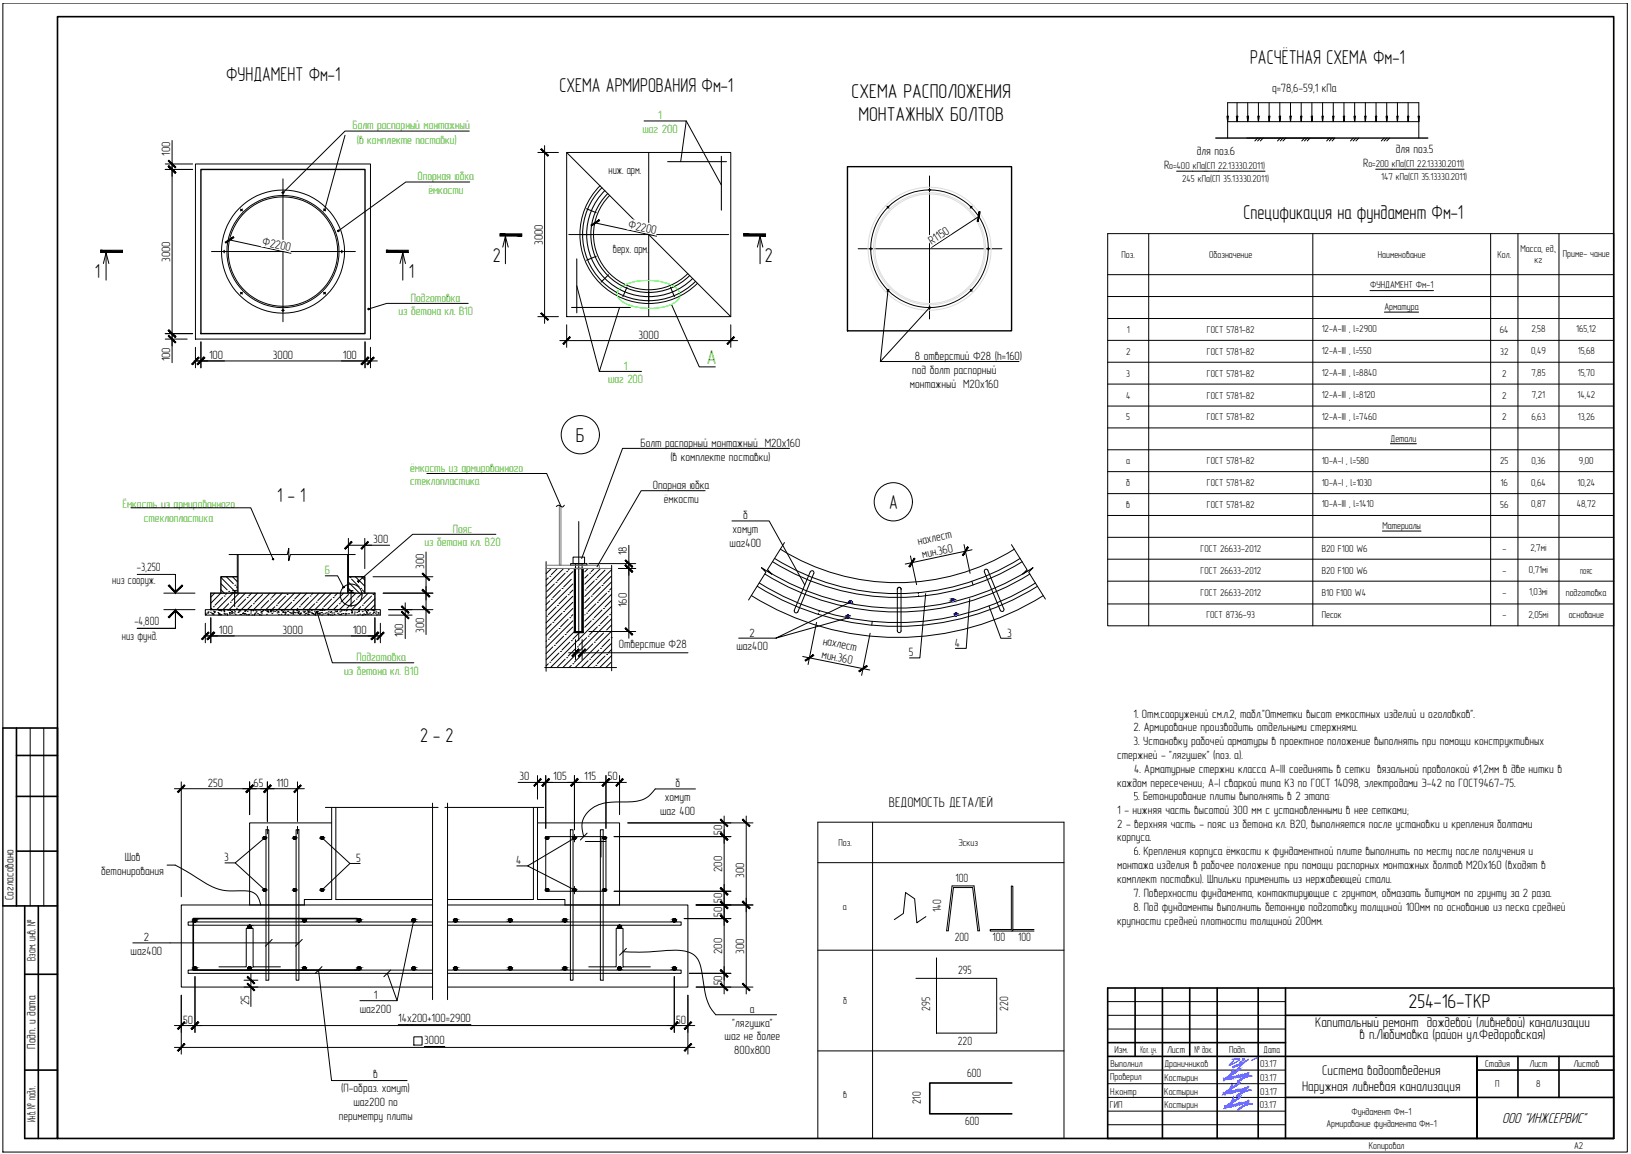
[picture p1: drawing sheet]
<svg xmlns="http://www.w3.org/2000/svg" width="594mm" height="420mm" viewBox="0 0 594 420" stroke-linecap="round" stroke-linejoin="round" font-family="sans-serif">
<defs><g id="words">
<g font-size="7.3">
<text x="455.3" y="23.3">РАСЧЁТНАЯ СХЕМА Фм-1</text>
<text x="82.4" y="29.4">ФУНДАМЕНТ Фм-1</text>
<text x="203.7" y="33.6">СХЕМА АРМИРОВАНИЯ Фм-1</text>
<text x="310.2" y="35.8">СХЕМА РАСПОЛОЖЕНИЯ</text>
<text x="312.7" y="44.1">МОНТАЖНЫХ БОЛТОВ</text>
<text x="453" y="79.9">Спецификация на фундамент Фм-1</text>
<text x="179.5" y="95.4">2</text>
<text x="278.6" y="95.4">2</text>
<text x="34.5" y="101.4">1</text>
<text x="148.9" y="101.4">1</text>
<text x="209.8" y="160.8">Б</text>
<text x="101" y="182.8">1 - 1</text>
<text x="323.9" y="185.2">А</text>
<text x="153" y="270.1">2 - 2</text>
<text x="513.1" y="367.2">254-16-ТКР</text>
</g>
<text font-size="7.3" fill="#2eb800" x="257.5" y="132.6">А</text>
<text font-size="5.5" x="547.1" y="408.8">ООО &quot;ИНЖСЕРВИС&quot;</text>
<g font-size="5.1">
<text x="323.8" y="293.8">ВЕДОМОСТЬ ДЕТАЛЕЙ</text>
<text x="479.1" y="373.9">Капитальный ремонт дождевой (ливневой) канализации</text>
<text x="495.2" y="378.4">в п.Любимовка (район ул.Федоровская)</text>
<text x="481.6" y="391.4">Система водоотведения</text>
<text x="474.3" y="397.2">Наружная ливневая канализация</text>
</g>
<g font-size="4.4">
<text x="463.3" y="33.6">q=78,6-59,1 кПа</text>
<text x="62" y="56.7" transform="rotate(-90 62 56.7)">100</text>
<text x="435.9" y="56.6">для поз.6</text>
<text x="508.5" y="55.9">для поз.5</text>
<text x="221.6" y="63.5">ниж. арм.</text>
<text x="424" y="61.6">R</text>
<text x="496.5" y="60.8">R</text>
<text x="228.6" y="83" transform="rotate(11 228.6 83)">Ф</text>
<text x="231.3" y="83.6" transform="rotate(12 231.3 83.6)">2200</text>
<text x="95.4" y="89.2" transform="rotate(12 95.4 89.2)">Ф2200</text>
<text x="197.7" y="89.1" transform="rotate(-90 197.7 89.1)">3000</text>
<text x="339.4" y="89.2" transform="rotate(-33 339.4 89.2)">R1150</text>
<text x="62" y="95.3" transform="rotate(-90 62 95.3)">3000</text>
<text x="223.2" y="92.2">верх. арм.</text>
<text x="232.6" y="123.3">3000</text>
<text x="62" y="131.6" transform="rotate(-90 62 131.6)">100</text>
<text x="76.1" y="130.7">100</text>
<text x="99.3" y="130.7">3000</text>
<text x="124.9" y="130.7">100</text>
<text x="333.3" y="131.2">8 отверстий Ф28 (h=160)</text>
<text x="332.2" y="136.2">под болт распорный</text>
<text x="331.4" y="141.2">монтажный М20х160</text>
<text x="233.3" y="162.7">Болт распорный монтажный М20х160</text>
<text x="244.2" y="167.9">(в комплекте поставки)</text>
<text x="237.8" y="178.1">Опорная юбка</text>
<text x="241.8" y="183.1">ёмкости</text>
<text x="270.7" y="189.1">б</text>
<text x="135.9" y="197.8">300</text>
<text x="266.9" y="194">хомут</text>
<text x="228.4" y="202.2" transform="rotate(-90 228.4 202.2)">18</text>
<text x="265.8" y="199">шаг400</text>
<text x="334.5" y="198.5" transform="rotate(-12 334.5 198.5)">нахлест</text>
<text x="336.2" y="203.3" transform="rotate(-12 336.2 203.3)">мин.</text>
<text x="341.9" y="202" transform="rotate(-12 341.9 202)">360</text>
<text x="49.9" y="208">-3,250</text>
<text x="154.5" y="207" transform="rotate(-90 154.5 207)">300</text>
<text x="40.9" y="212.8">низ сооруж.</text>
<text x="228.4" y="221" transform="rotate(-90 228.4 221)">160</text>
<text x="49" y="227.6">-4,800</text>
<text x="44.4" y="232.9">низ фунд.</text>
<text x="79.7" y="230.8">100</text>
<text x="102.9" y="230.8">3000</text>
<text x="128.5" y="230.8">100</text>
<text x="146.9" y="232" transform="rotate(-90 146.9 232)">100</text>
<text x="154.5" y="230.5" transform="rotate(-90 154.5 230.5)">300</text>
<text x="273" y="231.7">2</text>
<text x="366.8" y="231.7">3</text>
<text x="225.4" y="236.1">Отверстие Ф28</text>
<text x="268.2" y="236.7">шаг400</text>
<text x="299.1" y="239.7" transform="rotate(11 299.1 239.7)">мин</text>
<text x="299.5" y="234.7" transform="rotate(11 299.5 234.7)">нахлест</text>
<text x="331.1" y="238.9">5</text>
<text x="347.8" y="235.5">4</text>
<text x="304.4" y="240.7" transform="rotate(12 304.4 240.7)">.</text>
<text x="304.9" y="240.8" transform="rotate(12 304.9 240.8)">360</text>
<text x="412.9" y="261.3">1. Отм.сооружений см.л.2, табл.&quot;Отметки высот емкостных изделий и оголовков&quot;.</text>
<text x="412.9" y="266.2">2. Армирование производить отдельными стержнями.</text>
<text x="412.9" y="271.2">3. Установку рабочей арматуры в проектное положение выполнять при помощи конструктивных</text>
<text x="406.9" y="276.4">стержней - &quot;лягушек&quot; (поз. а).</text>
<text x="413.1" y="281.4">4. Арматурные стержни класса А-III соединять в сетки вязальной проволокой ∅1,2мм в две нитки в</text>
<text x="75.7" y="286.5">250</text>
<text x="92.4" y="286.5">65</text>
<text x="100.7" y="286.5">110</text>
<text x="189.2" y="284.2">30</text>
<text x="201.5" y="284.2">105</text>
<text x="212.8" y="284.2">115</text>
<text x="221.3" y="284.2">50</text>
<text x="246" y="286.7">б</text>
<text x="406.9" y="286.4">каждом пересечении; А-I сваркой типа К3 по ГОСТ 14098, электродами Э-42 по ГОСТ9467-75.</text>
<text x="242.1" y="291.6">хомут</text>
<text x="412.9" y="291.4">5</text>
<text x="414.5" y="291.4">. Бетонирование плиты выполнять в 2 этапа:</text>
<text x="240.4" y="296.6">шаг 400</text>
<text x="407" y="296.3">1 - нижняя часть высотой 300 мм с установленными в нее сетками;</text>
<text x="263" y="303.9" transform="rotate(-90 263 303.9)">50</text>
<text x="407" y="301.3">2 - верхняя часть - пояс из бетона кл. В20, выполняется после установки и крепления болтами</text>
<text x="406.9" y="306.3">корпуса.</text>
<text x="412.9" y="311.3">6.</text>
<text x="416.5" y="311.3">Крепления корпуса ёмкости к фундаментной плите выполнить по месту после получения и</text>
<text x="45.4" y="313.5">Шов</text>
<text x="81.7" y="313.6">3</text>
<text x="129.7" y="313.8">5</text>
<text x="188" y="314.7">4</text>
<text x="263" y="317.4" transform="rotate(-90 263 317.4)">200</text>
<text x="406.9" y="316.5">монтажа изделия в рабочее положение при помощи распорных монтажных болтов М20х160 (входят в</text>
<text x="36.9" y="318.5">бетонирования</text>
<text x="271.1" y="319.6" transform="rotate(-90 271.1 319.6)">300</text>
<text x="348.1" y="321.2">100</text>
<text x="406.9" y="321.7">комплект поставки). Шпильки применить из нержавеющей стали.</text>
<text x="4.9" y="327.8" transform="rotate(-90 4.9 327.8)">Согласовано</text>
<text x="263" y="328.8" transform="rotate(-90 263 328.8)">50</text>
<text x="412.9" y="326.7">7. Поверхности фундамента, контактирующие с грунтом, обмазать битумом по грунту за 2 раза.</text>
<text x="263" y="333.8" transform="rotate(-90 263 333.8)">50</text>
<text x="342.8" y="332.1" transform="rotate(-90 342.8 332.1)">140</text>
<text x="412.9" y="331.6">8. Под фундаменты выполнить бетонную подготовку толщиной 100мм по основанию из песка средней</text>
<text x="406.9" y="336.6">крупности средней плотности толщиной 200мм.</text>
<text x="47.6" y="347.7">шаг400</text>
<text x="52.4" y="342.7">2</text>
<text x="263" y="347.3" transform="rotate(-90 263 347.3)">200</text>
<text x="271.1" y="347.2" transform="rotate(-90 271.1 347.2)">300</text>
<text x="347.8" y="342.7">200</text>
<text x="361.6" y="342.6">100</text>
<text x="370.9" y="342.6">100</text>
<text x="13" y="349.8" transform="rotate(-90 13 349.8)">Взам. инв. №</text>
<text x="263" y="358.7" transform="rotate(-90 263 358.7)">50</text>
<text x="349" y="354.8">295</text>
<text x="90.7" y="366" transform="rotate(-90 90.7 366)">25</text>
<text x="136.2" y="363.7">1</text>
<text x="131" y="368.7">шаг200</text>
<text x="273.1" y="368.9">а</text>
<text x="338.8" y="367.9" transform="rotate(-90 338.8 367.9)">295</text>
<text x="367.3" y="368.1" transform="rotate(-90 367.3 368.1)">220</text>
<text x="66.7" y="372.7">50</text>
<text x="145.1" y="372.1">14х200+100=2900</text>
<text x="246.3" y="372.7">50</text>
<text x="266.7" y="373.8">&quot;лягушка&quot;</text>
<text x="13" y="381.8" transform="rotate(-90 13 381.8)">Подп. и дата</text>
<text x="154.5" y="380">3000</text>
<text x="263.9" y="378.8">шаг не более</text>
<text x="267.4" y="383.8">800х800</text>
<text x="348.9" y="380.3">220</text>
<text x="136" y="392.6">в</text>
<text x="352.3" y="392.2">600</text>
<text x="124.3" y="397.7">(П-образ. хомут)</text>
<text x="123.4" y="407.7">периметру плиты</text>
<text x="128.7" y="402.7">шаг200 по</text>
<text x="335.4" y="402.1" transform="rotate(-90 335.4 402.1)">210</text>
<text x="13" y="408.6" transform="rotate(-90 13 408.6)">Инв. № подл.</text>
<text x="351.5" y="409.7">600</text>
</g>
<g font-size="4.4" fill="#2eb800">
<text x="128.4" y="47.1">Болт распорный монтажный</text>
<text x="239.8" y="43.4">1</text>
<text x="129.9" y="52.3">(в комплекте поставки)</text>
<text x="234" y="48.4">шаг 200</text>
<text x="152.1" y="65.7">Опорная юбка</text>
<text x="156" y="70.7">ёмкости</text>
<text x="149.7" y="109.9">Подготовка</text>
<text x="145.2" y="114.9">из бетона кл. В10</text>
<text x="227.2" y="134.6">1</text>
<text x="221.5" y="139.6">шаг 200</text>
<text x="149.4" y="171.8">ёмкость из армированного</text>
<text x="149.4" y="176.8">стеклопластика</text>
<text x="44.6" y="184.9">Ёмкость из армированного</text>
<text x="52.4" y="189.9">стеклопластика</text>
<text x="165" y="193.9">Пояс</text>
<text x="154.6" y="198.9">из бетона кл. В20</text>
<text x="118.3" y="209.1">Б</text>
<text x="125.4" y="245.7">из бетона кл. В10</text>
<text x="129.9" y="240.7">Подготовка</text>
</g>
<g font-size="3.6">
<text x="425.9" y="61.6">o=400 кПа(СП 22.13330.2011)</text>
<text x="498.4" y="60.8">o=200 кПа(СП 22.13330.2011)</text>
<text x="503.1" y="65.5">147 кПа(СП 35.13330.2011)</text>
<text x="430.6" y="66.2">245 кПа(СП 35.13330.2011)</text>
<text x="408.5" y="93.8">Поз.</text>
<text x="440.4" y="93.8">Обозначение</text>
<text x="501.8" y="93.8">Наименование</text>
<text x="545.5" y="93.8">Кол.</text>
<text x="553.8" y="91.7">Масса, ед.,</text>
<text x="559" y="95.9">кг</text>
<text x="569.3" y="93.4">Приме- чание</text>
<text x="499" y="105">ФУНДАМЕНТ Фм-1</text>
<text x="504.3" y="112.9">Арматура</text>
<text x="410.4" y="121.2">1</text>
<text x="439.6" y="121.2">ГОСТ 5781-82</text>
<text x="481.4" y="121">12-А-III , l=2900</text>
<text x="546.3" y="121.2">64</text>
<text x="557.8" y="121">2,58</text>
<text x="574.2" y="121">165,12</text>
<text x="410.2" y="129.1">2</text>
<text x="439.6" y="129.1">ГОСТ 5781-82</text>
<text x="481.4" y="129">12-А-III , l=550</text>
<text x="546.4" y="129.1">32</text>
<text x="557.7" y="129">0,49</text>
<text x="574.7" y="129">15,68</text>
<text x="410.2" y="137.1">3</text>
<text x="439.6" y="137.1">ГОСТ 5781-82</text>
<text x="481.4" y="136.9">12-А-III , l=8840</text>
<text x="547.1" y="137.1">2</text>
<text x="557.8" y="136.9">7,85</text>
<text x="574.7" y="136.9">15,70</text>
<text x="410.2" y="145.1">4</text>
<text x="439.6" y="145.1">ГОСТ 5781-82</text>
<text x="481.4" y="144.9">12-А-III , l=8120</text>
<text x="547.1" y="145.1">2</text>
<text x="558" y="144.9">7,21</text>
<text x="574.6" y="144.9">14,42</text>
<text x="410.2" y="153">5</text>
<text x="439.6" y="153">ГОСТ 5781-82</text>
<text x="481.4" y="152.9">12-А-III , l=7460</text>
<text x="547.1" y="153">2</text>
<text x="557.8" y="152.9">6,63</text>
<text x="574.7" y="152.9">13,26</text>
<text x="506.5" y="160.8">Детали</text>
<text x="410.2" y="169">а</text>
<text x="439.6" y="169">ГОСТ 5781-82</text>
<text x="481.4" y="168.8">10-А-I , l=580</text>
<text x="546.4" y="169">25</text>
<text x="557.8" y="168.8">0,36</text>
<text x="575.1" y="168.8">9,00</text>
<text x="410.2" y="177">б</text>
<text x="439.6" y="177">ГОСТ 5781-82</text>
<text x="481.4" y="176.8">10-А-I , l=1030</text>
<text x="546.6" y="177">16</text>
<text x="557.7" y="176.8">0,64</text>
<text x="574.6" y="176.8">10,24</text>
<text x="410.2" y="184.9">в</text>
<text x="439.6" y="184.9">ГОСТ 5781-82</text>
<text x="481.4" y="184.8">10-А-III , l=1410</text>
<text x="546.4" y="184.9">56</text>
<text x="557.7" y="184.8">0,87</text>
<text x="574.3" y="184.8">48,72</text>
<text x="503.5" y="192.5">Материалы</text>
<text x="437.3" y="200.9">ГОСТ 26633-2012</text>
<text x="481.4" y="200.9">B20 F100 W6</text>
<text x="547.2" y="200.9">-</text>
<text x="557.4" y="200.7">2,7м³</text>
<text x="437.3" y="208.8">ГОСТ 26633-2012</text>
<text x="481.4" y="208.8">B20 F100 W6</text>
<text x="547.2" y="208.8">-</text>
<text x="556.9" y="208.7">0,71м³</text>
<text x="575.5" y="208.8">пояс</text>
<text x="437.3" y="217">ГОСТ 26633-2012</text>
<text x="481.4" y="217">B10 F100 W4</text>
<text x="547.2" y="217">-</text>
<text x="557" y="216.8">1,03м³</text>
<text x="570.3" y="217">подготовка</text>
<text x="439.4" y="225.1">ГОСТ 8736-93</text>
<text x="481.4" y="225.1">Песок</text>
<text x="547.2" y="225.1">-</text>
<text x="556.8" y="224.9">2,05м³</text>
<text x="571.4" y="225.1">основание</text>
<text x="305.4" y="308">Поз.</text>
<text x="349.1" y="308">Эскиз</text>
<text x="307" y="331.3">а</text>
<text x="307.2" y="365.5">б</text>
<text x="406" y="383.4">Изм.</text>
<text x="415.4" y="383.4">Кол. уч.</text>
<text x="425.1" y="383.4">Лист</text>
<text x="435" y="383.4">№ док.</text>
<text x="447.7" y="383.4">Подп.</text>
<text x="460.3" y="383.4">Дата</text>
<text x="404.5" y="388.4">Выполнил</text>
<text x="424.1" y="388.6">Драничников</text>
<text x="459" y="388.6">03.17</text>
<text x="540.9" y="388.3">Стадия</text>
<text x="557.1" y="388.3">Лист</text>
<text x="573.1" y="388.3">Листов</text>
<text x="404.4" y="393.3">Проверил</text>
<text x="424.2" y="393.6">Костырин</text>
<text x="459" y="393.6">03.17</text>
<text x="544.6" y="395.8">П</text>
<text x="559.6" y="395.8">8</text>
<text x="307.2" y="399.8">в</text>
<text x="404.3" y="398.7">Н.контр</text>
<text x="424.1" y="398.7">Костырин</text>
<text x="459" y="398.7">03.17</text>
<text x="404.2" y="403.5">ГИП</text>
<text x="424.1" y="403.5">Костырин</text>
<text x="458.8" y="403.5">03.17</text>
<text x="492.2" y="406">Фундамент Фм-1</text>
<text x="483.1" y="410.2">Армирование фундамента Фм-1</text>
<text x="498.6" y="418.2">Копировал</text>
<text x="573.3" y="418.2">A2</text>
</g>
</g></defs>
<!-- layer: 0 -->
<path d="M442.8 50.3h77.3M73.2 61.7h59.8v59.8h-59.8zM308.7 60.7h59.8v59.8h-59.8zM76.8 216h59.8v6h-59.8zM86.4 210h-5.9v6M126.9 210h6v6M209.2 207h3.2v23.3h-3.2z" fill="none" stroke="#000" stroke-width=".51"/>
<g fill="none" stroke="#000" stroke-width=".36">
<path d="M1 1.1h591.7v418.4h-591.7zM450.6 37.4v6.9l.3-2h-.6l.3 2M454.5 37.4v6.9l.3-2h-.6l.3 2M458.4 37.4v6.9l.3-2h-.6l.3 2M462.3 37.4v6.9l.3-2h-.6l.3 2M466.2 37.4v6.9l.3-2h-.6l.3 2M470.1 37.4v6.9l.3-2h-.6l.3 2M473.9 37.4v6.9l.3-2h-.5l.2 2M477.8 37.4v6.9l.3-2h-.5l.2 2M481.7 37.4v6.9l.3-2h-.5l.2 2M485.6 37.4v6.9l.3-2h-.5l.2 2M489.5 37.4v6.9l.3-2h-.5l.2 2"/>
<path d="M493.4 37.4v6.9l.3-2h-.5l.2 2M497.3 37.4v6.9l.3-2h-.5l.2 2M501.2 37.4v6.9l.3-2h-.5l.2 2M505.1 37.4v6.9l.3-2h-.5l.2 2M509 37.4v6.9l.3-2h-.6l.3 2M512.9 37.4v6.9l.3-2h-.6l.3 2M60.2 59.7h10M62.7 51.2v13M62.7 59.2v72.9M71.2 59.7h63.7v63.8h-63.7zM125.7 49.2l-7.5 27.3M170.9 47.7h-45.2l-22.6 22.5"/>
<path d="M195.9 55.5h7.5M198.4 53v64.7M206.4 55.5h59.8v59.8h-59.8zM206.4 55.5l59.8 59.8M234.6 44h15.4l-2.1 14.9M236.3 55.6v59.6M250 44l12.7 23.4M447.2 44.3h69.6v6M447.2 44.3l-.3-2h.5l-.2 2v-6.9h69.6v6.9l-.3-2h.5l-.2 2M447.2 44.3v6M454.1 50.3h31.9M458.1 50.3l-1 1"/>
<path d="M459.1 50.3l-1 1M460.1 50.3l-1.1 1M466.4 50.3l-1.1 1M467.3 50.3l-1 1M468.4 50.3l-1.1 1M475.2 50.3l-1 1M476.2 50.3l-1.1 1M477.2 50.3l-1 1M484.2 50.3l-1 1M485.3 50.3l-1.1 1M486.2 50.3l-1 1M492.9 50.3l-1 1"/>
<path d="M493.9 50.3l-1 1M494.9 50.3l-1 1M504.2 50.3l-1.1 1M505.1 50.3l-1 1M506.2 50.3l-1.1 1M60.2 61.7h10M87.6 76.1l.7 .7M88.3 76.1l-.7 .7M102.6 70.2h1M103.1 65.1v52.1M117.8 76.1l.8 .7M118.6 76.1l-.8 .7"/>
<path d="M171.1 66.3h-23.3l-24.4 17.7M218.6 67.6a25.1 25.1 0 0 0-.1 35.5 25.1 25.1 0 0 0 35.5 0M222.1 71.1a20.1 20.1 0 0 0 0 28.5 20.1 20.1 0 0 0 28.4 0M323.1 75.1l.7 .7M323.8 75.1l-.7 .7M338.1 69.1h1M338.6 64.1v52M353.4 75.1l.7 .7M354.1 75.1l-.7 .7M356.5 78.8l-17.2 11.3M428.6 62.3h32.2M501.1 61.6h32.2"/>
<path d="M37.7 95.9l.9-3.9 1.1 3.9M38.6 92v10M77 91.6h52.4M81.6 91.1v1M83.6 87.3l22.4 4.9M124.5 91.1v1M145.7 95.9l1-3.9 1 3.9M146.7 92v10M183.1 90l1-4 1 4M184.1 86v10M207.2 85.4h58.2M216.8 81.2l22.4 4.8"/>
<path d="M275.9 90l.9-4 1.1 4M276.8 86v10M312.6 90.6h52.3M317.1 90.1v1M360 90.1v1M403.5 85.1h184.3v142.8h-184.3zM418.4 85.1v142.8M478.2 85.1v142.8M543 85.1v142.8M552.9 85.1v142.8M567.8 85.1v142.8M87.6 106.4l.7 .7"/>
<path d="M88.3 106.4l-.7 .7M102.6 113h1M117.8 106.4l.8 .7M118.6 106.4l-.8 .7M170.5 110.5h-29.6l-6.5 2M195.9 115.3h7.5M206.4 118.3v8.2M210.1 104.1l8.2 31.1M225.7 111.9l-7.4 23.3h15.4M244.6 110.8l10.1 22.8h5.8M266.2 118.3v8.2M323.1 105.3l.7 .8"/>
<path d="M323.4 105.8l-2.7 25.8M323.8 105.3l-.7 .8M338.1 112h1M338.5 112.1l-17.8 19.5h50.5M353.4 105.3l.7 .8M354.1 105.3l-.7 .8M403.5 100h184.3M403.5 108h184.3M403.5 116h184.3M499 105.8h23.1M504.3 113.6h12.4M60.2 123.5h8"/>
<path d="M60.2 121.5h10M70.7 131.4h64.8M71.2 126.5v7.4M73.2 124.5v9.4M124.4 131.4h13M133 124.5v9.4M134.9 126.5v7.4M203.9 124h64.8M403.5 123.9h184.3M403.5 131.9h184.3M403.5 139.8h184.3M403.5 147.8h184.3"/>
<path d="M403.5 155.8h184.3M155.5 172.4h43.6l5.2 12M256.8 178.7h-23.3l-16 27.6M287.6 163.3h-60.8l-14.9 40M403.5 163.8h184.3M403.5 171.7h184.3M403.5 179.7h184.3M506.5 161.6h9.4M47.7 184.9h43.6l8.1 18.6M126.9 196v19.7h2v.3M126.9 198.5h15M132.9 196v11"/>
<path d="M180.6 194.5h-30.3l-19.6 17.1M205.6 184a.95 .95 0 0 1-.9 .6 .95 .95 0 0 1-.9-.6h-.4l-.8 .4M210.8 189.9v43.3M229.1 198.6v10.9M266.6 189.7h13.5l13 23.3M284.3 199.9a80.5 80.5 0 0 0 85.2 0M285.7 197.5l-6.1 9.9 1.6 1.7-3.8-2.4 1.6 1.6-6.3 10.2M351.1 198.3l2.2 10.4M368.4 198.3l5.7 9.1-1.6 1.7 3.8-2.4-1.6 1.6 6.1 9.8M403.5 187.7h184.3M403.5 195.6h184.3M503.5 193.4h14.1"/>
<path d="M50 209.1h13.9v6.5M59.7 216h11.3M78.2 216l-1.4 1.4M80.4 216l-3.6 3.6M80.5 214.7l1.2 1.3M80.5 210.2l5.4 5.5M80.5 212.5l2.2 2.3M81.1 217.6l-2.8 2.8M81.6 217h.1M82.5 210l2.5 2.5M82.7 216l-.5 .5M83.3 215.3h.1"/>
<path d="M83.3 219.8l-2.1 2.2M83.4 201.9h21.2l.6-2.2v4.4l.6-2.2h23.6M83.9 219.3h.1M83.9 215.9l.1 .1M84.7 210l1.7 1.8M84.7 215h1.5M84.9 216l-6 6M85.5 215v5.9M85.5 213.1h.1M86.1 213.7l.3 .3M86.4 202v13.7h-2v.3M86.7 202v14"/>
<path d="M87.2 216l-2.8 2.7M89.4 216l-6 6M89.5 218.1l-2.8 2.8M90 217.6h.1M91.6 216l-1 1M92.3 219.8h.1M93.8 216l-5.9 6M95.6 216.5l-2.8 2.8M97.9 218.7l-2.8 2.8M98.3 216l-5.9 6M98.4 218.1h.1M100.6 216l-1.6 1.6"/>
<path d="M102.8 216l-6 6M104 217l-2.8 2.8M104.5 216.5h.1M106.2 219.3l-2.7 2.7M106.8 218.7h.1M107.3 216l-6 6M109.5 216l-2.2 2.1M111.7 216l-5.9 6M112.4 217.6l-2.8 2.8M112.9 217h.1M114 216l-.5 .5M114.6 219.8l-2.1 2.2"/>
<path d="M115.2 219.3h.1M116.2 216l-5.9 6M118.5 209.6h4.5l2.1 4.1M118.5 216l-2.7 2.7M120.7 216l-6 6M120.8 218.1l-2.8 2.8M121.4 217.6h.1M122.9 216l-1 1M123.6 219.8h.1M125.2 216l-6 6M126.6 202v14M126.9 211.9l4 4.1"/>
<path d="M126.9 214.2l1.5 1.5M126.9 216.5l-2.8 2.8M127.2 215h1.4M127.5 210.3h.1M127.9 215v6M128 210.8l2.8 2.9M129.2 218.7l-2.8 2.8M129.4 210l3.5 3.4M129.7 216l-6.1 6M129.7 218.1h.1M131.4 214.2h.1M131.6 210l1.3 1.2"/>
<path d="M131.9 216l-1.6 1.6M132 214.8l.9 .9M134.1 216l-6 6M135.3 217l-2.8 2.8M135.9 216.5h.1M135.9 210h21.8M136.6 218l-4 4M139.6 216h18.1M147.6 219.5v13M155.2 213.5v17.5M155.2 201v17.5M198.9 204.5v39.9"/>
<path d="M199.7 210.4l-.8 .7M200.3 209.8h.1M200.3 218.8l-1.4 1.3M200.8 218.2h.1M200.8 207l-1.9 1.9M201.9 212.6l-2.8 2.8M202.5 212h.1M203.1 207l-2.3 2.2M204.2 214.8l-2.8 2.8M204.7 214.3h.1M205.3 207l-6.4 6.4M205.9 208.7l-2.8 2.8"/>
<path d="M206.4 208.1h.1M206.4 217.1l-2.8 2.8M207 216.5h.1M207.5 207l-.5 .6M207.8 205.2h6v.6h-6zM208.1 210.9l-2.8 2.8M208.6 219.3l-2.7 2.8M208.6 208.1l-9.7 9.8M208.6 212.6l-9.7 9.7M208.6 217.1l-9.7 9.7M208.6 214.9l-1.1 1.1M208.7 202.8h4.2v2.4h-4.2z"/>
<path d="M209.6 205.2h2.4v24.7v-22.9h-2.4v22.9h2.4h-2.4zM213.1 214.8h.1M214.2 207l-1.2 1.2M214.2 209.2l-1.2 1.3M214.5 205.2h17M214.8 208.7h.1M214.8 217.6l-1.8 1.8M215.3 217.1h.1M216.5 207l-1.2 1.1M216.5 211.5l-2.8 2.8M217 210.9h.1M217 219.9l-2.8 2.7"/>
<path d="M217.6 219.3h.1M218.7 207l-5.7 5.7M218.7 213.7l-2.8 2.8M219.3 213.2h.1M220.4 207.6l-2.8 2.8M221 207h.1M221 216l-2.9 2.8M221.5 215.4h.1M222.6 209.8l-2.8 2.8M222.8 207.4l-9.8 9.8M222.8 211.9l-9.8 9.7M222.8 216.3l-9.8 9.8"/>
<path d="M222.8 214.1l-.7 .7M222.8 218.6l-2.4 2.4M222.8 205.8v38.4M225.3 207h6.2M229.1 204.5v27.9M273.7 216.9a100.4 100.4 0 0 0 106.3 0M275.8 213.4a96.4 96.4 0 0 0 102.1 0M276.6 212.3a95 95 0 0 0 100.6 0M278.6 209a91.2 91.2 0 0 0 96.5 0M279.3 207.8a89.8 89.8 0 0 0 95.1 0M281.4 204.5a85.9 85.9 0 0 0 90.9 0M282.1 203.3a84.5 84.5 0 0 0 89.5 0"/>
<path d="M296.4 208.8l-5.8 14M296.4 208.8a.7 .7 0 0 0-.3-1 .7 .7 0 0 0-1 .4l-5.8 14M309.8 219.2l-27.2 13.1 26.4-7.4M328.2 214.6v15.1M328.2 214.5a.7 .7 0 0 0-.7-.7 .7 .7 0 0 0-.7 .8v15.1a.7 .7 0 0 0 .7 .6 .7 .7 0 0 0 .7-.6M331.6 202.4l2.3 10.5M334.5 215.8v.5M334.6 216.8v.4M337.2 216.1l-2.1 23.4h-3.8M353.2 218l-1.3 18.1h-3.9M354 211.6l.4 1.4M354.1 200.2l-24.4 5.2"/>
<path d="M359.8 207.7l5.9 14a.7 .7 0 0 1-.4 .9 .7 .7 0 0 1-.9-.4l-5.9-13.9M359.9 207.7a.7 .7 0 0 0-1-.4 .7 .7 0 0 0-.3 .9M403.5 203.6h184.3M403.5 211.6h184.3M403.5 219.9h184.3M59.7 222h11.3M63.9 222.3v6.5h-13.9M74.3 231.5h64.8M74.8 223.3h.1M74.8 226.9v7.1M74.9 223.8h.1M75.6 223.2h.1"/>
<path d="M75.7 223.1h.1M75.8 222.8h.1M76.7 222.9h.1M76.8 222h-2v2h63.7v-2h-1.9M76.8 224.9v9.1M77.2 223.4h.1M77.2 221.5l-.4 .4M77.4 223.3l.1 .2h-.2l.2-.2M77.6 223.3h.1M77.7 223.8h.1M77.7 220.9h.1M77.7 222.5h.1"/>
<path d="M78.1 222.9l.2-.1zM78.1 222.8h.1M79.4 223h.1M79.5 223.9h.1M79.6 223.5h.1M79.6 223.4h.1M79.7 222.3h.1M80.1 223.5l.1 .3M80.2 223.5l-.2 .2h.2M80.2 223.9h.1M80.5 223.8h.1M80.5 222l-.3 .2"/>
<path d="M80.5 222.4h.1M80.5 222l.1 .2-.4-.1M81.2 222h.1M81.5 222.3h.1M81.6 223.2h.1M81.6 222.6h.1M81.6 222h.1M81.6 223.5h.1M81.9 223.6h.1M82.5 223.5h.1M82.8 223.8l.1 .2M82.9 222.1h.1"/>
<path d="M82.9 223.7l-.2 .3M83.2 222.1h.1M83.5 223h.1M83.6 223.2l.2-.1zM83.6 223.6h.1M83.8 222.3h.1M84.3 223.3h.1M84.6 222.5v.4l-.3-.1M84.6 222.5l-.3 .3M84.7 223.1h.1M85.2 222.2h.1M85.2 223.2h.1"/>
<path d="M85.5 222.7h.1M85.7 223.7h.1M86.1 221.5h.1M86.7 223h.1M86.7 222h.2M86.9 222.7h.1M87.2 222.3h.1M87.4 223.7h.1M87.4 222.4h.1M87.7 223.7h.1M88.3 223.4l.4 .1-.1-.4-.3 .3M89 223.4h.3z"/>
<path d="M89.1 222.7h.1M89.1 222.3h.1M89.3 223.5h.1M89.3 222.3h.1M89.4 222.2h.1M89.7 223.8h.1M90 222.6h.1M90.5 223.9h.1M90.6 223.7h.1M91.3 223.2h.1M91.3 222.4h.1M91.3 222h.1"/>
<path d="M91.5 222.3h.1M91.7 220.4l-1.6 1.6M91.8 223.9h.1M92.2 222.2l.2-.1v.3l-.2-.1M92.5 222h.1M92.5 224l.2-.3v.3M92.8 223.3h.1M92.9 223.5h.1M93.2 222.9h.1M93.2 222.1h.1M93.3 222.5h.1M93.8 223.4h.1"/>
<path d="M93.9 222.1h.1M94.4 223.8l.3-.1-.1 .2zM94.6 222.1h.1M95 222.9h.1M95.1 224h.1M95.1 222.7h.1M95.2 223.2h.1M95.4 222.6h.1M95.9 222.1l.1 .2M96 222.1l-.2 .2h.2M96.5 222.2h.1M97.1 223.7h.1"/>
<path d="M97.1 222.4h.1M97.2 222.5h.1M97.4 222.7h.1M97.6 222.9h.1M97.6 222.6l.3-.2-.1 .3zM98.6 222.8h.1M98.6 222.3h.1M98.7 222.6h-.2l.2-.3v.3M99 223.4h.1M99 222.1h.1M99.4 222.8h.1M99.4 222.1h.1"/>
<path d="M100 222.6h.1M100.1 220.9l-1.1 1.1M100.6 222.3h.1M100.7 220.4h.1M100.9 223.2h.1M101.4 222.6v.2M101.4 223.8h.1M101.4 222.9h.1M101.5 222.6l-.3 .2h.3M102.4 223.7h.1M102.4 222.3h.1M102.6 222.4h.1"/>
<path d="M102.9 222.9h.1M103.1 222.9l.3-.2-.1 .3zM103.4 222.1h.1M103.4 222.9h.1M103.7 223.7h.1M103.8 223.4h.1M104.1 222.8v.3M104.2 222.8l-.2 .2h.2M104.7 222.5h.1M104.8 223.9h.1M104.8 222h.1M104.8 222.6h.1"/>
<path d="M105.5 223h.1M105.9 223.3h.1M106.2 223.2h.1M106.7 223.6h.1M106.7 222.6h.1M106.8 222.3h.1M106.9 223l-.2 .3 .1-.2M107.2 223h.1M107.5 223.1h.1M108.1 222.9h.1M108.1 222.2l.3 .1v-.3l-.3 .3M108.5 221.5l-.5 .5"/>
<path d="M108.5 223.2l.3-.1zM108.6 222.8h.1M108.7 223.3h.1M108.7 222.1h.1M108.7 222.7h.1M109 220.9h.1M109 223.7h.1M109.5 223.2h.1M109.5 223.3l.1 .2M109.6 223.3l-.2 .2h.3M110.3 222.5h.1M110.6 223.1h.1"/>
<path d="M110.8 222.8h.1M110.9 223.9h.1M111 222.5h.1M111.2 223.3h.1M111.5 223.3h.1M111.7 222h.3M112 222.4h.1M112.1 222.9h.4v-.3l-.3 .3M112.3 223.5v.3M112.3 223.5l-.1 .2h.2M112.4 223.7h.1M112.6 222.8h.1"/>
<path d="M112.6 222.1h.1M112.8 222.9h.1M113.4 222.2h.1M113.4 222.9h.1M113.6 223.4h.1M114 223.4h.3zM114.5 223.8h.1M114.5 222.5h.1M114.8 223.4h.1M114.8 222.9h.1M115 223.8v.2M115 223.7l-.1 .3"/>
<path d="M115.6 223l5.5 18.3h29.6M115.6 223.4h.1M115.7 222.6h.1M115.7 223.3h.1M116.2 223.5l.3-.3v.3zM116.4 223.5h.1M116.4 222.3h.1M116.8 223h.1M117.1 223.9h.1M117.2 223.1h.1M117.2 222.2l.3-.1zM117.4 221.5h.1"/>
<path d="M117.6 223.5h.1M117.9 222.2h.1M118.3 223.3h.1M118.4 222h.1M118.9 223.1h.1M119.3 223.5h.1M119.5 223.7h.2v.2zM119.6 222.8h.1M119.7 223.6h.1M120.3 223h.1M120.4 224h.2M120.5 222.6h.1"/>
<path d="M120.9 223.2h.1M121 224h.1M121.6 223.2h.1M121.7 223.7h.1M121.9 222.4h.1M122.2 222.7h.1M122.7 222.5l.2-.1-.1 .3zM122.9 223.3h.1M123 220.4l-1.6 1.6M123.3 223.6h.1M123.7 223.8h.1M123.8 222.8h.1"/>
<path d="M124.1 223.7h.1M124.2 222.5h.1M124.3 223.5h.1M124.4 222.1h.1M125 223.4h.1M125.3 222h.1M125.3 222l.2 .1M125.4 222v.1M125.7 223.9h.1M125.8 223.3h.1M126 222.4h.1M126.1 223.5h.1"/>
<path d="M126.1 222.2h.1M126.9 223.4h.1M128 223.2h.1M128.1 222.9l.3-.2-.1 .3zM128.1 223h.1M128.1 222.3v-.2l-.1 .2h.2M128.2 222h.1M129 223.5h.1M129.1 222.9h.1M129.9 222.9h.1M130.2 223.9h.1M130.5 222.7h.1"/>
<path d="M130.8 222.3v.3M130.9 222.3l-.2 .3h.2M131 223.6h.1M131.4 220.9l-1 1.1M131.9 224h.1M131.9 222.7h.1M131.9 223.9h.1M132 220.4h.1M132.4 223.5h.1M132.9 223.7h.1M132.9 222.3h.1M133 223.7h.1"/>
<path d="M133.5 222.6v.2M133.6 222.6l-.2 .2h.2M133.8 223l-.3 .2 .3 .1v-.2M133.8 223.7h.1M133.9 222.4h.1M133.9 222.2h.1M134.3 223.5h.1M134.7 223.2h.1M135.1 223.8h.1M135.3 222.1h.1M135.7 223.4h.1M135.8 222.2h.1"/>
<path d="M136.3 222.8v.3l-.2-.1 .2-.2M136.3 222.3h-.3l.3-.3v.4M136.6 220.2l-1.7 1.8M136.6 224.9v9.1M136.7 223.2h.1M136.8 222h.2M136.9 222.8h.1M137.1 223.9h.1M137.7 223.1h.1M137.7 223.2h.1M137.8 223.6h.1M138.5 226.9v7.1"/>
<path d="M141.5 224h8.6M141.5 222h16.2M199.1 224.3h.1M199.1 233.3l-.2 .2M199.7 232.7h.1M200.8 227.1l-1.9 1.9M201.4 226.6h.1M201.4 235.5l-2.5 2.5M201.9 235h.1M202.5 221l-2.8 2.8M203.1 220.4h.1M203.1 229.4l-2.8 2.8"/>
<path d="M203.6 228.8h.1M203.6 237.8l-2.8 2.8M204.2 237.2h.1M204.7 223.2l-2.8 2.8M205.3 222.6h.1M205.3 231.6l-2.8 2.8M205.9 231h.1M206.4 239.5h.1M207 225.4l-2.8 2.8M207.1 237.7h43.5M207.5 224.9h.1M207.5 233.8l-2.8 2.9"/>
<path d="M208.1 233.3h.1M208.6 221.5l-9.7 9.8M208.6 223.8l-.5 .5M208.6 226l-9.7 9.7M208.6 228.3l-2.2 2.2M209.2 229.9l-10.3 10.3M209.6 232.9v7.3M209.7 236.1l-2.7 2.8M210.3 235.5h.1M211.4 229.9l-2.8 2.8M212 238.3l-2.8 2.8M212 232.9v7.3"/>
<path d="M212.5 237.8h.1M213.1 223.8l-.1 .1M213.7 223.2h.1M213.7 232.2l-2.8 2.8M214.2 231.6h.1M214.5 229.9h17M215.3 226l-2.3 2.4M215.9 225.4h.1M215.9 234.4l-2.8 2.8M216.5 233.8h.1M217.6 228.2l-2.8 2.8M218.1 227.7h.1"/>
<path d="M218.1 236.7l-2.8 2.8M218.7 236.1h.1M219.3 222.1l-2.8 2.8M219.8 221.5h.1M219.8 230.5l-2.8 2.8M220.4 229.9h.1M220.4 238.9l-2.8 2.8M221 238.3h.1M221.5 224.3l-2.8 2.8M222.1 223.8h.1M222.1 232.7l-2.8 2.8M222.6 232.2h.1"/>
<path d="M222.8 220.8l-22.3 22.2M222.8 225.3l-17.8 17.7M222.8 229.8l-13.3 13.2M222.8 234.2l-8.9 8.8M222.8 238.7l-4.4 4.3M222.8 223l-.2 .2M222.8 227.5l-1.8 1.9M222.8 236.4l-1.3 1.4M269.1 232.3h13.5M289.3 222.2a.7 .7 0 0 0 .4 .9 .7 .7 0 0 0 .9-.4M292.4 239l24.4 4.9M297.4 226.6l-3.1 15.3"/>
<path d="M298.1 223.3l-.1 .4M298.5 222.4l-.2 .4M316.9 230.6l-3.1 15.3M317.7 226.2l-.2 1.4M360.2 220.7l4.4 11.7h3.7M198.4 243h26.2M199.7 241.7l-.8 .8M200.3 241.1h.1M205.9 240l-2.8 2.8M208.1 242.2l-.9 .8M208.6 241.7h.1M214.2 240.6l-2.5 2.4"/>
<path d="M214.8 240h.1M216.5 242.8l-.3 .2M217 242.2h.1M222.6 241.1l-1.9 1.9M1 265.1v64.7M11 265.1v64.7M15.9 265.1v64.7M63.5 287.2h47.4M66 284.7v41.8M90.9 284.7v11.9M97.4 284.7v14.4M108.4 284.7v14.4"/>
<path d="M118.5 294h41.1M120.8 294v33.5h-9.9v2h-20v-29.9h29.9M122.3 294v33.5h35.3M157.6 292.4v71.6M162 294h36.1M163 292.4v71.6M188.7 284.9h12.6M194.3 294v33.5h-31.3M195.8 294v33.5h10v2h19.9v-29.9h-29.9M195.8 282.4v8.6M196.3 284.9h31.9M198.8 282.4v19.2"/>
<path d="M209.2 282.4v19.7M220.7 282.4v19.2M225.7 282.4v14.2M228.7 299.6h45.6M253.3 287.2h-14.6a10.1 10.1 0 0 1-9.4 4.7l-1.2 .1a21.9 21.9 0 0 0-10.5 1.2 8.4 8.4 0 0 0-5 11.4M263.8 297.1v64.8M271.8 297.1v64.8M297.9 299.4h89.6v115.1h-89.6zM317.8 299.4v115.1M60.9 315h2.9l5.9 3.3a33.1 33.1 0 0 0 10.9 5.7l3 .4 4.4-.1a5.9 5.9 0 0 1 6 2.4l1 2.8M81.9 314.2h3.8M96.4 305.1l-10.7 9.1 10.7 9.8"/>
<path d="M96.9 302.1h1v54.8h-1zM97.4 300.9v2.7M107.9 302.1h1v54.8h-1zM108.4 300.9v2.7M117.3 305.1l10.2 9.3-10.2 9.6M127.5 314.4h3.7M188.2 315.3h4M198.8 304.6h21.9v19.9h-21.9zM207.8 302.1h.9v54.8h-.9zM209.2 305.2l-17 10.1 17 8.7M209.2 303.8v2.7M213.2 306.4h7.5"/>
<path d="M213.9 303.3l-2.5 2.5M218.7 302.1h1v54.8h-1zM218.9 304.6v7.5M223.7 304.6h42.5M297.9 314.1h89.6M117.8 324l-.4 .5M150.7 335.1l-6.1 29.2h-13.5M157.6 329.5h-91.6v29.9h91.6M157.6 335.7h-89.1v1.2h89.1M163 329.5h87.6v29.9h-87.6M163 335.7h85.1v1.2h-85.1M198.8 324l.5 .5"/>
<path d="M209.2 322.7v2.7M223.7 324.5h42.5M249.2 334.4h17M253.6 329.5h20.7M337.3 333.7l-3.3 2.3-.9-8.7-3.3-2.3-.8 7.6-3.3 2.2M346.8 322.6h8l2 16.3h-.6l-1.9-15.8h-7l-1.9 15.8h-.6zM368.4 322.6h.5v16.4h-8.2v-.6h7.7zM368.9 339h7.7M368.9 338.4h7.7M48.4 343.3h60.5M71 355.6v20.3M79.7 352h10v-14h2.5v14h9.9"/>
<path d="M88.9 356.9h5M88.9 359.4h5M91.4 354.4v12.1M99.1 342l-2.4 2.5M110.1 342l-2.5 2.5M116 353.2l4.8 40.2h27.5M117.3 351.9l-2.5 2.5M141.1 354.4l3.5 9.9M142.3 353.2l-2.5 2.4M157.6 353.2h-89.1v1.2h89.1M163 353.2h85.1v1.2h-85.1M214.4 352h10v-14h2.5v14h10"/>
<path d="M226.9 346.5l5.9 .2 6.6-.4a23.5 23.5 0 0 1 12.2 .7 7.6 7.6 0 0 1 4 6.6 44.8 44.8 0 0 0 2.3 11.5l1 1.9 1.8 2.5h22.2M228.2 345.3l-2.5 2.5M245.6 355.6v20.3M251.1 354.4h15.1M253.6 359.4h20.7M297.9 346h89.6M341.1 356.2h21.9v19.9h-21.9zM341.1 348.8v7.4h-7.5M63.5 373.4h189.6M66 362.3v21.5M145.1 373.1h26.4M150.7 377.5h3v3h-3z"/>
<path d="M250.6 362.3v21.5M403.5 374.7h64.7M403.5 369.7h64.7M403.5 364.7h64.7M63.5 381.4h189.6M154.5 381h7.5M297.9 382.6h89.6M403.5 389.6h64.7M403.5 394.6h64.7M403.5 399.6h64.7M403.5 404.6h64.7M403.5 409.5h64.7"/>
<circle cx="87.9" cy="76.4" r=".19"/>
<circle cx="103.1" cy="70.1" r=".19"/>
<circle cx="118.2" cy="76.4" r=".19"/>
<circle cx="323.5" cy="75.4" r=".19"/>
<circle cx="338.6" cy="69.1" r=".19"/>
<circle cx="353.7" cy="75.4" r=".19"/>
<circle cx="81.7" cy="91.6" r=".19"/>
<circle cx="103.1" cy="91.6" r="20.4"/>
<circle cx="103.1" cy="91.6" r="22.4"/>
<circle cx="103.1" cy="91.6" r="19.9"/>
<circle cx="124.5" cy="91.6" r=".19"/>
<circle cx="317.2" cy="90.5" r=".19"/>
<circle cx="338.6" cy="90.6" r="21.4"/>
<circle cx="360" cy="90.5" r=".19"/>
<circle cx="87.9" cy="106.7" r=".19"/>
<circle cx="103.1" cy="113" r=".19"/>
<circle cx="118.2" cy="106.7" r=".19"/>
<circle cx="323.5" cy="105.7" r=".19"/>
<circle cx="338.6" cy="112" r=".19"/>
<circle cx="353.7" cy="105.7" r=".19"/>
<circle cx="211.4" cy="158.3" r="7"/>
<circle cx="325.4" cy="182.7" r="7"/>
<circle cx="127.9" cy="216.6" r="4"/>
<circle cx="96.4" cy="305" r=".49"/>
<circle cx="107.4" cy="305" r=".49"/>
<circle cx="117.4" cy="305" r=".49"/>
<circle cx="199.3" cy="305" r=".49"/>
<circle cx="209.3" cy="305" r=".49"/>
<circle cx="220.2" cy="305" r=".49"/>
<circle cx="71" cy="335.1" r=".61"/>
<circle cx="90.9" cy="337.4" r=".61"/>
<circle cx="96.4" cy="324" r=".49"/>
<circle cx="107.4" cy="324" r=".49"/>
<circle cx="110.9" cy="335.1" r=".61"/>
<circle cx="117.4" cy="324" r=".49"/>
<circle cx="130.8" cy="335.1" r=".61"/>
<circle cx="150.7" cy="335.1" r=".61"/>
<circle cx="165.9" cy="335.1" r=".61"/>
<circle cx="185.9" cy="335.1" r=".61"/>
<circle cx="199.3" cy="324" r=".49"/>
<circle cx="205.8" cy="335.1" r=".61"/>
<circle cx="209.3" cy="324" r=".49"/>
<circle cx="220.2" cy="324" r=".49"/>
<circle cx="225.7" cy="337.4" r=".61"/>
<circle cx="245.6" cy="335.1" r=".61"/>
<circle cx="71" cy="352.6" r=".61"/>
<circle cx="90.9" cy="352.6" r=".61"/>
<circle cx="110.9" cy="352.6" r=".61"/>
<circle cx="130.8" cy="352.6" r=".61"/>
<circle cx="150.7" cy="352.6" r=".61"/>
<circle cx="165.9" cy="352.6" r=".61"/>
<circle cx="185.9" cy="352.6" r=".61"/>
<circle cx="205.8" cy="352.6" r=".61"/>
<circle cx="225.7" cy="352.6" r=".61"/>
<circle cx="245.6" cy="352.6" r=".61"/>
</g>
<g fill="#000" stroke="#000" stroke-width=".36">
<path d="M134.3 112.5l-.1 .2zM125.1 213.8l.2-.1zM309.5 219.6h.5zM309.7 219.7h.2zM346.8 219h.5zM346.9 219h.3zM346.9 218.1h.3zM115.6 222.7l-.1 .2zM308.7 224.9h.3zM308.7 224h.3zM347.9 224.1h.6zM348.1 224.2h.2z"/>
<path d="M348.1 223.2h.2zM96.3 304.6h.2zM117.2 304.6h.3zM117.2 305.6h.3zM199.1 304.6h.3zM209.1 304.6h.3zM209.1 305.6h.3zM220.1 304.6h.2zM220.1 305.6h.2zM96.3 323.5h.2zM117.2 323.5h.3zM117.2 324.5h.3z"/>
<path d="M199.1 323.5h.3zM209.1 323.5h.3zM209.1 324.5h.3zM220.1 323.5h.2zM220.1 324.5h.2z"/>
<path d="M197 54.4l2.5 2.5 .3-.3zM197 54.4l.3-.3 2.5 2.5z"/>
<path d="M61.5 60.3l-.2 .3 2.7 2.2zM61.3 60.6l2.7 2.2-.2 .3z"/>
<path d="M61.3 58.6l2.5 2.5 .2-.3zM61.5 58.3l2.5 2.5-2.7-2.2z"/>
<path d="M61.3 60.6l2.5 2.5 .2-.3zM61.5 60.3l2.5 2.5-2.7-2.2z"/>
<path d="M36.6 91.1l8 .8v-.8zM36.6 91.1l8 .8h-8z"/>
<path d="M82.2 88.4l3-1.9-.2-.3zM82 88.2l3-2-2.8 2.2z"/>
<path d="M140.7 91.1l8 .8v-.8zM140.7 91.1l8 .8h-8z"/>
<path d="M182.1 85.1l8 .9v-.9zM182.1 85.1l8 .9h-8z"/>
<path d="M215.4 82.3l3-1.9-.2-.4zM215.3 81.9l2.9-1.9-2.8 2.3z"/>
<path d="M270.9 85.1l7.9 .9v-.9zM270.9 85.1l7.9 .9h-7.9z"/>
<path d="M356.7 77.1l-.7 3.4 .3 .1zM356.7 77.1h.3l-.7 3.5z"/>
<path d="M197.3 113.9l-.3 .2 2.8 2.3zM197 114.1l2.8 2.3-.3 .2z"/>
<path d="M61.3 122.4l2.7 2.2-2.5-2.5zM61.3 122.4l2.7 2.2-.2 .3z"/>
<path d="M61.5 120.1l-.2 .3 2.7 2.2zM61.3 120.4l2.7 2.2-.2 .3z"/>
<path d="M61.3 120.4l2.5 2.5 .2-.3zM61.5 120.1l2.5 2.5-2.7-2.2z"/>
<path d="M74.3 130l-2.5 2.5 .3 .3zM74.3 130l.3 .3-2.5 2.5z"/>
<path d="M72.3 130l-2.2 2.8 2.5-2.5zM69.8 132.5l2.5-2.5-2.2 2.8z"/>
<path d="M74.3 130l-2.2 2.8 2.5-2.5zM74.3 130l-2.2 2.8-.3-.3z"/>
<path d="M131.6 132.5l.3 .3 2.2-2.8zM134.1 130l.3 .3-2.5 2.5z"/>
<path d="M136 130l-2.4 2.5 .2 .3zM136 130l.3 .3-2.5 2.5z"/>
<path d="M134.1 130l-2.2 2.8 2.5-2.5zM134.1 130l-2.2 2.8-.3-.3z"/>
<path d="M207.5 122.6l-2.2 2.8 2.5-2.5zM207.5 122.6l-2.2 2.8-.3-.3z"/>
<path d="M267.3 122.6l-2.5 2.5 .2 .3zM267.3 122.6l.2 .3-2.5 2.5z"/>
<path d="M128 197.2l-2.2 2.7 2.5-2.5zM128 197.2l-2.2 2.7-.3-.2z"/>
<path d="M134 197.2l-2.5 2.5 .3 .2zM134 197.2l.2 .2-2.4 2.5z"/>
<path d="M66.3 213l.2 .3-2.6 2.1zM63.9 215.4v.5l2.6-2.6zM61.6 213l2.3 2.4v.5zM61.6 213l-.3 .3 2.6 2.6z"/>
<path d="M154 214.6l-.2 .3 2.7 2.2zM153.8 214.9l2.7 2.2-.2 .3z"/>
<path d="M153.8 214.9l2.5 2.5 .2-.3zM153.8 214.9l.2-.3 2.5 2.5z"/>
<path d="M153.8 208.9l2.5 2.5 .2-.3zM153.8 208.9l.2-.3 2.5 2.5z"/>
<path d="M228 205.6l-.3 .3 2.7 2.2zM227.7 205.9l2.7 2.2-.2 .3z"/>
<path d="M227.7 204.1l2.5 2.5 .2-.3zM227.7 204.1l.3-.3 2.4 2.5z"/>
<path d="M227.7 205.9l2.5 2.5 .2-.3zM227.7 205.9l.3-.3 2.4 2.5z"/>
<path d="M309.7 218.7l.3 .1zM309.7 218.8h.3z"/>
<path d="M309.7 218.8h.3zM309.6 218.8h.4z"/>
<path d="M309.7 219.7h.3zM309.7 219.7h.2z"/>
<path d="M309.6 219.7h.4zM309.6 219.7h.4z"/>
<path d="M309.6 218.8h.5zM309.5 218.8h.6z"/>
<path d="M309.6 219.6h.4zM309.6 219.6l.4 .1z"/>
<path d="M309.5 218.8l.7 .1zM309.5 218.8l.7 .1z"/>
<path d="M309.5 219.6h.6zM309.5 219.6h.5zM309.5 219.6h.5z"/>
<path d="M309.4 218.9l.8 .1zM309.4 218.9l.8 .1z"/>
<path d="M309.4 219.5l.8 .1zM309.4 219.5l.8 .1z"/>
<path d="M309.4 219.6h.8zM309.4 219.6h.7zM309.5 219.6h.6zM309.5 219.6h.6z"/>
<path d="M309.4 219h.8zM309.4 219h.8z"/>
<path d="M309.4 219.5h.8zM309.4 219.5h.8z"/>
<path d="M309.4 219.5h.8zM309.4 219.5h.8z"/>
<path d="M309.3 219l1 .1zM309.3 219l1 .1z"/>
<path d="M309.3 219.4l.9 .1zM309.3 219.4l.9 .1z"/>
<path d="M309.3 219.1l1 .1zM309.3 219.1l1 .1z"/>
<path d="M309.3 219.2l1 .1zM309.3 219.2l1 .1zM309.3 219.3h1zM309.3 219.3h1z"/>
<path d="M309.3 219.3h1zM309.3 219.3l.9 .1zM309.3 219.4h.9zM309.3 219.4h.9z"/>
<path d="M333 203.3l-1.6 3.1 1.9-2.9zM333 203.3l-1.6 3.1-.4-.2z"/>
<path d="M346.9 218.1h.4zM346.9 218.1h.4z"/>
<path d="M346.9 219h.3zM346.9 219h.3z"/>
<path d="M346.9 218.1l.5 .1zM346.9 218.1l.5 .1z"/>
<path d="M346.9 219h.4zM346.9 219h.3z"/>
<path d="M346.9 219h.4zM346.9 219h.4z"/>
<path d="M346.8 218.2h.7zM346.7 218.2h.8z"/>
<path d="M346.8 218.9h.6zM346.8 218.9l.5 .1zM346.8 219h.5z"/>
<path d="M346.7 218.9h.7zM346.7 218.9h.7z"/>
<path d="M346.7 218.2l.8 .1zM346.7 218.2l.8 .1z"/>
<path d="M346.7 218.8l.8 .1zM346.7 218.8l.8 .1z"/>
<path d="M346.7 218.9h.8zM346.7 218.9h.7z"/>
<path d="M346.7 218.3l.8 .1zM346.7 218.3l.8 .1z"/>
<path d="M346.7 218.8h.8zM346.7 218.8h.8z"/>
<path d="M346.6 218.4l1 .1zM346.6 218.4l1 .1z"/>
<path d="M346.6 218.7h.9zM346.6 218.7l.9 .1zM346.7 218.8h.8zM346.7 218.8h.8z"/>
<path d="M346.6 218.5h1zM346.6 218.5h1z"/>
<path d="M346.6 218.5l1 .1zM346.6 218.5l1 .1zM346.6 218.6h1zM346.6 218.6h1z"/>
<path d="M346.6 218.6h1zM346.6 218.6l.9 .1zM346.6 218.7h.9zM346.6 218.7h.9z"/>
<path d="M352.5 199.1l-2 3 .3 .2zM352.5 199.1l.2 .2-1.9 3z"/>
<path d="M63.9 222.6l2.4 2.3 .2-.3zM63.9 222l2.6 2.6-2.6-2zM63.9 222l-2.3 2.9 2.3-2.3zM63.9 222l-2.3 2.9-.3-.3z"/>
<path d="M77.9 230.1l-2.5 2.5 .3 .3zM77.9 230.1l.3 .3-2.5 2.5z"/>
<path d="M75.9 230.1l-2.2 2.8 2.5-2.5zM75.9 230.1l-2.2 2.8-.3-.3z"/>
<path d="M77.9 230.1l-2.2 2.8 2.5-2.5zM77.9 230.1l-2.2 2.8-.3-.3z"/>
<path d="M135.2 232.6l.3 .3 2.2-2.8zM137.7 230.1l.3 .3-2.5 2.5z"/>
<path d="M139.6 230.1l-2.4 2.5 .2 .3zM139.6 230.1l.3 .3-2.5 2.5z"/>
<path d="M137.7 230.1l-2.2 2.8 2.5-2.5zM137.7 230.1l-2.2 2.8-.3-.3z"/>
<path d="M146.5 222.6l-.3 .2 2.8 2.3zM146.2 222.8l2.8 2.3-.3 .2z"/>
<path d="M146.2 220.8l2.5 2.5 .3-.2zM146.2 220.8l.3-.2 2.5 2.5z"/>
<path d="M154 220.6l-.2 .2 2.7 2.3zM153.8 220.8l2.7 2.3-.2 .2z"/>
<path d="M210.6 238.8l.3 .2 2.2-2.7zM213.1 236.3l.3 .2-2.5 2.5z"/>
<path d="M210.7 236.3l-2.2 2.7 2.5-2.5zM210.7 236.3l-2.2 2.7-.2-.2z"/>
<path d="M228 228.5l-.3 .3 2.7 2.2zM227.7 228.8l2.7 2.2-.2 .3z"/>
<path d="M293.4 240.6l3-1.9-.2-.3zM293.2 240.3l3-1.9-2.8 2.2z"/>
<path d="M308.7 224h.4zM308.6 224h.5z"/>
<path d="M308.6 224h.5zM308.6 224h.5z"/>
<path d="M308.6 224.9h.5zM308.6 224.9h.4zM308.7 224.9h.3zM308.7 224.9h.3z"/>
<path d="M308.6 224.8h.5zM308.6 224.8l.5 .1zM308.6 224.9h.5zM308.6 224.9h.5z"/>
<path d="M308.6 224l.6 .1zM308.5 224.1h.7z"/>
<path d="M308.6 224.8h.5zM308.6 224.8h.5z"/>
<path d="M308.5 224.8h.7zM308.5 224.8h.6z"/>
<path d="M308.5 224.1l.8 .1zM308.5 224.1l.8 .1z"/>
<path d="M308.5 224.8h.7zM308.5 224.8h.7z"/>
<path d="M308.4 224.2l.9 .1zM308.4 224.2l.9 .1z"/>
<path d="M308.4 224.7h.9zM308.4 224.7l.8 .1zM308.5 224.8h.7zM308.5 224.8h.7z"/>
<path d="M308.4 224.3h1zM308.4 224.3h1z"/>
<path d="M308.4 224.6h.9zM308.4 224.6h.9z"/>
<path d="M308.4 224.6h.9zM308.4 224.6l.9 .1zM308.4 224.7h.9zM308.4 224.7h.9z"/>
<path d="M308.3 224.3l1.1 .1zM308.3 224.3l1.1 .1z"/>
<path d="M308.3 224.4l1.1 .1zM308.3 224.4l1.1 .1z"/>
<path d="M308.3 224.5l1.1 .1zM308.3 224.5l1.1 .1z"/>
<path d="M308.3 224.6h1.1zM308.3 224.6h1z"/>
<path d="M348.1 223.2h.3zM348 223.2h.4z"/>
<path d="M348.1 224.2h.2zM348.1 224.2h.2z"/>
<path d="M348 223.2l.5 .1zM347.9 223.3h.6z"/>
<path d="M348 224.1h.4zM348 224.1h.5z"/>
<path d="M348 224.1h.4zM348 224.1h.4z"/>
<path d="M348 224.1h.4zM348 224.1l.3 .1z"/>
<path d="M347.9 223.3l.7 .1zM347.9 223.3l.7 .1z"/>
<path d="M347.9 224.1h.6zM347.9 224.1h.6z"/>
<path d="M347.8 223.4h.8zM347.8 223.4h.8z"/>
<path d="M347.8 224h.8zM347.8 224l.7 .1zM347.9 224.1h.6z"/>
<path d="M347.8 223.4l.9 .1zM347.8 223.4l.9 .1z"/>
<path d="M347.8 223.9l.8 .1zM347.8 223.9l.8 .1z"/>
<path d="M347.8 224h.8zM347.8 224h.8zM347.8 224h.8zM347.8 224h.8z"/>
<path d="M347.8 223.5l.9 .1zM347.8 223.5l.9 .1z"/>
<path d="M347.7 223.6l1 .1zM347.7 223.6l1 .1z"/>
<path d="M347.7 223.8l1 .1zM347.7 223.8l1 .1zM347.8 223.9h.9zM347.8 223.9h.9z"/>
<path d="M347.8 223.9h.9zM347.8 223.9h.8z"/>
<path d="M347.7 223.7h1zM347.7 223.7l1 .1zM347.7 223.8h1zM347.7 223.8h1z"/>
<path d="M312.8 244.3l.2 .3 2.7-2.3zM313 244.6l2.7-2.3 .2 .3z"/>
<path d="M67.1 285.8l-2.2 2.8 2.5-2.5zM64.6 288.3l2.5-2.5-2.2 2.8z"/>
<path d="M89.6 288.3l.2 .3 2.3-2.8zM92.1 285.8l.2 .3-2.5 2.5z"/>
<path d="M92.1 285.8l-2.3 2.8 2.5-2.5zM89.6 288.3l2.5-2.5-2.3 2.8z"/>
<path d="M98.5 285.8l-2.5 2.5 .3 .3zM98.5 285.8l.3 .3-2.5 2.5z"/>
<path d="M98.5 285.8l-2.2 2.8 2.5-2.5zM98.5 285.8l-2.2 2.8-.3-.3z"/>
<path d="M107 288.3l.3 .3 2.2-2.8zM109.5 285.8l.3 .3-2.5 2.5z"/>
<path d="M196.9 283.5l-2.2 2.7 2.5-2.4zM194.4 286l2.5-2.5-2.2 2.7z"/>
<path d="M197.4 286l.3 .2 2.2-2.7zM199.9 283.5l.2 .3-2.4 2.4z"/>
<path d="M199.9 283.5l-2.2 2.7 2.4-2.4zM199.9 283.5l-2.2 2.7-.3-.2z"/>
<path d="M207.8 286l.3 .2 2.2-2.7zM210.3 283.5l.3 .3-2.5 2.4z"/>
<path d="M210.3 283.5l-2.2 2.7 2.5-2.4zM207.8 286l2.5-2.5-2.2 2.7z"/>
<path d="M219.3 286l.3 .2 2.2-2.7zM221.8 283.5l.3 .3-2.5 2.4z"/>
<path d="M221.8 283.5l-2.2 2.7 2.5-2.4zM219.3 286l2.5-2.5-2.2 2.7z"/>
<path d="M226.8 283.5l-2.5 2.5 .3 .2zM226.8 283.5l.3 .3-2.5 2.4z"/>
<path d="M96.3 304.6h.3zM96.2 304.6h.4z"/>
<path d="M96.3 305.6h.2zM96.3 305.6h.2z"/>
<path d="M96.2 304.6l.5 .1zM96.2 304.6l.5 .1z"/>
<path d="M96.2 305.5h.4zM96.2 305.5l.3 .1z"/>
<path d="M96.1 304.7h.7zM96 304.7h.8z"/>
<path d="M96.1 305.5h.6zM96.1 305.5h.5z"/>
<path d="M96 304.7l.8 .1zM96 304.7l.8 .1z"/>
<path d="M96 305.4h.8zM96 305.4l.7 .1z"/>
<path d="M96 304.8l.9 .1zM96 304.8l.9 .1z"/>
<path d="M96 305.3h.8zM96 305.3l.8 .1z"/>
<path d="M96 304.9l.9 .1zM96 304.9l.9 .1z"/>
<path d="M95.9 305l1 .1zM95.9 305l1 .1z"/>
<path d="M95.9 305.1l1 .1zM95.9 305.1l1 .1z"/>
<path d="M95.9 305.2l1 .1zM95.9 305.2l1 .1z"/>
<path d="M96 305.3h.9zM96 305.3h.8z"/>
<path d="M107.3 304.6h.2zM107.2 304.6h.3z"/>
<path d="M107.2 304.6h.4zM107.1 304.6h.5z"/>
<path d="M107.2 305.6h.3zM107.2 305.6h.2z"/>
<path d="M107.1 304.6l.6 .1zM107 304.7h.7z"/>
<path d="M107.1 305.5h.5zM107.1 305.5l.4 .1z"/>
<path d="M107 304.7h.7zM107 304.7h.7z"/>
<path d="M107 305.5h.7zM107 305.5h.6z"/>
<path d="M107 304.7l.8 .1zM107 304.7l.8 .1z"/>
<path d="M107 305.4h.7zM107 305.4l.7 .1z"/>
<path d="M107 304.8l.9 .1zM107 304.8l.9 .1z"/>
<path d="M107 305.3h.8zM107 305.3l.7 .1z"/>
<path d="M106.9 304.9l1 .1zM106.9 304.9l1 .1z"/>
<path d="M106.9 305l1 .1zM106.9 305l1 .1z"/>
<path d="M106.9 305.1l1 .1zM106.9 305.1l1 .1z"/>
<path d="M106.9 305.2l1 .1zM106.9 305.2l1 .1z"/>
<path d="M106.9 305.3h1zM106.9 305.3h.9z"/>
<path d="M117.2 304.6h.3zM117.1 304.6h.4z"/>
<path d="M117.1 304.6l.5 .1zM117 304.7h.6z"/>
<path d="M117.1 305.5h.4zM117.1 305.5l.4 .1z"/>
<path d="M117 304.7h.7zM117 304.7h.7z"/>
<path d="M117 305.5h.6zM117 305.5h.5z"/>
<path d="M117 304.7l.8 .1zM117 304.7l.8 .1z"/>
<path d="M117 305.4h.7zM117 305.4l.6 .1z"/>
<path d="M116.9 304.8l.9 .1zM116.9 304.8l.9 .1z"/>
<path d="M116.9 305.3h.9zM116.9 305.3l.8 .1z"/>
<path d="M116.9 304.9l.9 .1zM116.9 304.9l.9 .1z"/>
<path d="M116.8 305l1 .1zM116.8 305l1 .1z"/>
<path d="M116.8 305.2l1 .1zM116.8 305.2l1 .1z"/>
<path d="M116.9 305.3h.9zM116.9 305.3h.9z"/>
<path d="M116.8 305.1h1zM116.8 305.1l1 .1z"/>
<path d="M199.1 304.6h.4zM199 304.6h.5z"/>
<path d="M199.1 305.6h.3zM199.1 305.6h.2z"/>
<path d="M199 304.6l.6 .1zM199 304.6l.6 .1z"/>
<path d="M199 305.5h.5zM199 305.5l.4 .1z"/>
<path d="M199 304.7h.6zM198.9 304.7h.7z"/>
<path d="M199 305.5h.6zM199 305.5h.5z"/>
<path d="M198.9 304.7l.8 .1zM198.9 304.7l.8 .1z"/>
<path d="M198.9 305.4h.7zM198.9 305.4l.7 .1z"/>
<path d="M198.9 304.8l.9 .1zM198.9 304.8l.9 .1z"/>
<path d="M198.9 305.3h.8zM198.9 305.3l.7 .1z"/>
<path d="M198.8 304.9l1 .1zM198.8 304.9l1 .1z"/>
<path d="M198.8 305l1 .1zM198.8 305l1 .1z"/>
<path d="M198.8 305.1l1 .1zM198.8 305.1l1 .1z"/>
<path d="M198.8 305.2l1 .1zM198.8 305.2l1 .1z"/>
<path d="M198.8 305.3h1zM198.8 305.3h.9z"/>
<path d="M209.1 304.6h.4zM209 304.6h.5z"/>
<path d="M209 304.6l.5 .1zM208.9 304.7h.6z"/>
<path d="M209 305.5h.5zM209 305.5l.4 .1z"/>
<path d="M208.9 304.7h.7zM208.9 304.7h.7z"/>
<path d="M208.9 305.5h.6zM208.9 305.5h.6z"/>
<path d="M208.9 304.7l.8 .1zM208.9 304.7l.8 .1z"/>
<path d="M208.9 305.4h.7zM208.9 305.4l.6 .1z"/>
<path d="M208.8 304.8l.9 .1zM208.8 304.8l.9 .1z"/>
<path d="M208.8 305.3h.9zM208.8 305.3l.8 .1z"/>
<path d="M208.8 304.9l.9 .1zM208.8 304.9l.9 .1z"/>
<path d="M208.7 305l1 .1zM208.7 305l1 .1z"/>
<path d="M208.7 305.2l1 .1zM208.7 305.2l1 .1z"/>
<path d="M208.8 305.3h.9zM208.8 305.3h.9z"/>
<path d="M208.7 305.1h1zM208.7 305.1l1 .1z"/>
<path d="M220.1 304.6h.3zM220 304.6h.4z"/>
<path d="M220 304.6l.5 .1zM219.9 304.7h.6z"/>
<path d="M220 305.5h.4zM220 305.5l.3 .1z"/>
<path d="M219.9 304.7h.6zM219.8 304.7h.7z"/>
<path d="M219.9 305.5h.6zM219.9 305.5h.5z"/>
<path d="M219.8 304.7l.8 .1zM219.8 304.7l.8 .1z"/>
<path d="M219.8 305.4h.7zM219.8 305.4l.7 .1z"/>
<path d="M219.8 304.8l.9 .1zM219.8 304.8l.9 .1z"/>
<path d="M219.8 305.3h.8zM219.8 305.3l.7 .1z"/>
<path d="M219.7 304.9l1 .1zM219.7 304.9l1 .1z"/>
<path d="M219.7 305l1 .1zM219.7 305l1 .1z"/>
<path d="M219.7 305.2l1 .1zM219.7 305.2l1 .1z"/>
<path d="M219.7 305.3h1zM219.7 305.3h.9z"/>
<path d="M219.7 305.1h1zM219.7 305.1l1 .1z"/>
<path d="M262.6 303.2l-.2 .3 2.7 2.2zM262.4 303.5l2.7 2.2-.2 .3z"/>
<path d="M262.4 298.5l2.5 2.5 .2-.3zM262.6 298.2l2.5 2.5-2.7-2.2z"/>
<path d="M262.4 303.5l2.5 2.5 .2-.3zM262.4 303.5l.2-.3 2.5 2.5z"/>
<path d="M270.4 298.5l2.5 2.5 .3-.3zM270.7 298.2l2.5 2.5-2.8-2.2z"/>
<path d="M70.9 334.5h.2zM70.9 334.5h.2z"/>
<path d="M70.9 334.5h.4zM70.7 334.5h.6z"/>
<path d="M70.9 335.6h.2zM70.9 335.6l.2 .1z"/>
<path d="M70.7 334.5l.7 .1zM70.6 334.6h.8z"/>
<path d="M70.7 335.6h.6zM70.7 335.6h.4z"/>
<path d="M70.6 334.6l.8 .1zM70.6 334.7h.8z"/>
<path d="M70.6 335.5h.8zM70.6 335.5l.7 .1z"/>
<path d="M70.6 334.7h.9zM70.6 334.7h.9z"/>
<path d="M70.6 335.5h.8zM70.6 335.5h.8z"/>
<path d="M70.5 334.7l1.1 .1zM70.5 334.7l1.1 .1z"/>
<path d="M70.5 335.4h1zM70.5 335.4l.9 .1z"/>
<path d="M70.4 334.8l1.2 .2zM70.4 334.8l1.2 .2z"/>
<path d="M70.4 335l1.2 .1zM70.4 335l1.2 .1z"/>
<path d="M70.4 335.2l1.2 .1zM70.4 335.2l1.2 .1z"/>
<path d="M70.4 335.3h1.2zM70.4 335.3l1.1 .1z"/>
<path d="M70.4 335.1h1.2zM70.4 335.1l1.2 .1z"/>
<path d="M90.9 336.9h.2zM90.7 336.9h.4z"/>
<path d="M90.7 336.9h.5zM90.7 336.9h.5z"/>
<path d="M90.7 338h.4zM90.7 338h.3z"/>
<path d="M90.7 336.9l.6 .1zM90.6 337h.7z"/>
<path d="M90.7 338h.5zM90.7 338h.4z"/>
<path d="M90.6 337l.8 .1zM90.6 337l.8 .1z"/>
<path d="M90.6 337.9h.7zM90.6 337.9l.6 .1z"/>
<path d="M90.5 337.1l.9 .1zM90.5 337.1l.9 .1z"/>
<path d="M90.5 337.9h.9zM90.5 337.9h.8z"/>
<path d="M90.4 337.2h1.1zM90.4 337.2h1.1z"/>
<path d="M90.4 337.7h1zM90.4 337.7l1 .2z"/>
<path d="M90.4 337.2l1.1 .1zM90.4 337.2l1.1 .1z"/>
<path d="M90.4 337.7h1.1zM90.4 337.7h1z"/>
<path d="M90.3 337.3l1.2 .2zM90.3 337.3l1.2 .2z"/>
<path d="M90.3 337.5l1.2 .1zM90.3 337.5l1.2 .1z"/>
<path d="M90.3 337.6h1.2zM90.3 337.6l1.2 .1z"/>
<path d="M96.3 323.5l.3 .1zM96.2 323.6h.4z"/>
<path d="M96.3 324.5h.2zM96.3 324.5h.2z"/>
<path d="M96.2 323.6h.5zM96.2 323.6h.5z"/>
<path d="M96.2 324.5h.4zM96.2 324.5h.3z"/>
<path d="M96.1 323.6l.7 .1zM96 323.7h.8z"/>
<path d="M96.1 324.4h.6zM96.1 324.4l.5 .1z"/>
<path d="M96 323.7h.8zM96 323.7h.8z"/>
<path d="M96 324.3h.8zM96 324.3l.7 .1z"/>
<path d="M96 323.7l.9 .1zM96 323.7l.9 .1z"/>
<path d="M96 324.3h.8zM96 324.3h.8z"/>
<path d="M96 323.8l.9 .1zM96 323.8l.9 .1z"/>
<path d="M95.9 323.9l1 .1zM95.9 323.9l1 .1z"/>
<path d="M95.9 324l1 .1zM95.9 324l1 .1z"/>
<path d="M95.9 324.1l1 .1zM95.9 324.1l1 .1z"/>
<path d="M96 324.2h.9zM96 324.2l.8 .1z"/>
<path d="M107.3 323.5h.2zM107.2 323.5h.3z"/>
<path d="M107.2 323.5l.4 .1zM107.1 323.6h.5z"/>
<path d="M107.2 324.5h.3zM107.2 324.5h.2z"/>
<path d="M107.1 323.6h.6zM107 323.6h.7z"/>
<path d="M107.1 324.5h.5zM107.1 324.5h.4z"/>
<path d="M107 323.6l.7 .1zM107 323.6l.7 .1z"/>
<path d="M107 324.4h.7zM107 324.4l.6 .1z"/>
<path d="M107 323.7h.8zM107 323.7h.8z"/>
<path d="M107 324.3h.7zM107 324.3l.7 .1z"/>
<path d="M107 323.7l.9 .1zM107 323.7l.9 .1z"/>
<path d="M107 324.3h.8zM107 324.3h.7z"/>
<path d="M106.9 323.8l1 .1zM106.9 323.8l1 .1z"/>
<path d="M106.9 323.9l1 .1zM106.9 323.9l1 .1z"/>
<path d="M106.9 324l1 .1zM106.9 324l1 .1z"/>
<path d="M106.9 324.1l1 .1zM106.9 324.1l1 .1z"/>
<path d="M106.9 324.2h1zM106.9 324.2l.9 .1z"/>
<path d="M110.8 334.5h.2zM110.7 334.5h.3z"/>
<path d="M110.7 334.5h.4zM110.6 334.5h.5z"/>
<path d="M110.7 335.6h.3zM110.7 335.6l.2 .1z"/>
<path d="M110.6 334.5l.6 .1zM110.5 334.6h.7z"/>
<path d="M110.6 335.6h.5zM110.6 335.6h.4z"/>
<path d="M110.5 334.6l.8 .1zM110.5 334.6l.8 .1z"/>
<path d="M110.5 335.5h.7zM110.5 335.5l.6 .1z"/>
<path d="M110.4 334.7h1zM110.4 334.7h1z"/>
<path d="M110.4 335.5h.9zM110.4 335.5h.8z"/>
<path d="M110.3 334.7l1.1 .1zM110.3 334.7l1.1 .1z"/>
<path d="M110.3 335.4h1.1zM110.3 335.4l1 .1z"/>
<path d="M110.3 334.8l1.1 .2zM110.3 334.8l1.1 .2z"/>
<path d="M110.3 335.3h1.1zM110.3 335.3l1.1 .1z"/>
<path d="M110.3 335l1.1 .1zM110.3 335l1.1 .1z"/>
<path d="M110.3 335.1l1.1 .1zM110.3 335.1l1.1 .1z"/>
<path d="M110.3 335.2h1.1zM110.3 335.2l1.1 .1z"/>
<path d="M117.2 323.5l.3 .1zM117.1 323.6h.4z"/>
<path d="M117.1 323.6h.5zM117 323.6h.6z"/>
<path d="M117.1 324.5h.4zM117.1 324.5h.4z"/>
<path d="M117 323.6l.7 .1zM117 323.7h.7z"/>
<path d="M117 324.4h.6zM117 324.4l.5 .1z"/>
<path d="M117 323.7h.8zM117 323.7h.8z"/>
<path d="M117 324.3h.7zM117 324.3l.6 .1z"/>
<path d="M116.9 323.7l.9 .1zM116.9 323.7l.9 .1z"/>
<path d="M116.9 324.3h.9zM116.9 324.3h.8z"/>
<path d="M116.9 323.8l.9 .1zM116.9 323.8l.9 .1z"/>
<path d="M116.8 323.9l1 .1zM116.8 323.9l1 .1z"/>
<path d="M116.8 324.1l1 .1zM116.8 324.1l1 .1z"/>
<path d="M116.9 324.2h.9zM116.9 324.2l.9 .1z"/>
<path d="M116.8 324h1zM116.8 324l1 .1z"/>
<path d="M130.7 334.5h.2zM130.6 334.5h.3z"/>
<path d="M130.6 334.5h.4zM130.5 334.5h.5z"/>
<path d="M130.6 335.6h.3zM130.6 335.6l.2 .1z"/>
<path d="M130.5 334.5l.6 .1zM130.4 334.6h.7z"/>
<path d="M130.5 335.6h.5zM130.5 335.6h.4z"/>
<path d="M130.4 334.6l.8 .1zM130.3 334.7h.9z"/>
<path d="M130.4 335.5h.7zM130.4 335.5l.6 .1z"/>
<path d="M130.3 334.7h1zM130.3 334.7h1z"/>
<path d="M130.3 335.5h.9zM130.3 335.5h.8z"/>
<path d="M130.3 334.7l1 .1zM130.3 334.7l1 .1z"/>
<path d="M130.3 335.4h1zM130.3 335.4l.9 .1z"/>
<path d="M130.2 334.8l1.1 .2zM130.2 334.8l1.1 .2z"/>
<path d="M130.2 335l1.2 .1zM130.2 335l1.2 .1z"/>
<path d="M130.2 335.2l1.1 .1zM130.2 335.2l1.1 .1z"/>
<path d="M130.2 335.3h1.1zM130.2 335.3l1.1 .1z"/>
<path d="M130.2 335.1h1.2zM130.2 335.1l1.1 .1z"/>
<path d="M150.7 334.5h.2zM150.5 334.5h.4z"/>
<path d="M150.5 334.5h.4zM150.4 334.5h.5z"/>
<path d="M150.5 335.6h.4zM150.5 335.6l.2 .1z"/>
<path d="M150.4 334.5l.7 .1zM150.4 334.6h.7z"/>
<path d="M150.4 335.6h.5zM150.4 335.6h.5z"/>
<path d="M150.4 334.6l.8 .1zM150.4 334.6l.8 .1z"/>
<path d="M150.4 335.5h.7zM150.4 335.5l.5 .1z"/>
<path d="M150.3 334.7h.9zM150.2 334.7h1z"/>
<path d="M150.3 335.5h.9zM150.3 335.5h.8z"/>
<path d="M150.2 334.7l1 .1zM150.2 334.7l1 .1z"/>
<path d="M150.2 335.4h1zM150.2 335.4l1 .1z"/>
<path d="M150.1 334.8l1.2 .2zM150.1 334.8l1.2 .2z"/>
<path d="M150.1 335.3h1.1zM150.1 335.3l1.1 .1z"/>
<path d="M150.1 335l1.2 .1zM150.1 335l1.2 .1z"/>
<path d="M150.1 335.1l1.2 .1zM150.1 335.1l1.2 .1z"/>
<path d="M150.1 335.2h1.2zM150.1 335.2l1.1 .1z"/>
<path d="M165.8 334.5h.3zM165.7 334.5h.4z"/>
<path d="M165.7 334.5h.5zM165.6 334.5h.6z"/>
<path d="M165.7 335.6h.4zM165.7 335.6l.3 .1z"/>
<path d="M165.6 334.5l.7 .1zM165.6 334.6h.7z"/>
<path d="M165.6 335.6h.6zM165.6 335.6h.5z"/>
<path d="M165.6 334.6l.8 .1zM165.6 334.6l.8 .1z"/>
<path d="M165.6 335.5h.7zM165.6 335.5l.6 .1z"/>
<path d="M165.5 334.7h.9zM165.4 334.7h1z"/>
<path d="M165.5 335.5h.9zM165.5 335.5h.8z"/>
<path d="M165.4 334.7l1 .1zM165.4 334.7l1 .1z"/>
<path d="M165.4 335.4h1zM165.4 335.4l1 .1z"/>
<path d="M165.3 334.8l1.2 .2zM165.3 334.8l1.2 .2z"/>
<path d="M165.3 335.3h1.1zM165.3 335.3l1.1 .1z"/>
<path d="M165.3 335l1.2 .1zM165.3 335l1.2 .1z"/>
<path d="M165.3 335.1l1.2 .1zM165.3 335.1l1.2 .1z"/>
<path d="M165.3 335.2h1.2zM165.3 335.2l1.1 .1z"/>
<path d="M185.8 334.5h.2zM185.7 334.5h.3z"/>
<path d="M185.7 334.5h.4zM185.6 334.5h.5z"/>
<path d="M185.7 335.6h.3zM185.7 335.6l.2 .1z"/>
<path d="M185.6 334.5l.6 .1zM185.4 334.6h.8z"/>
<path d="M185.6 335.6h.5zM185.6 335.6h.4z"/>
<path d="M185.4 334.6l.9 .1zM185.4 334.6l.9 .1z"/>
<path d="M185.4 335.5h.8zM185.4 335.5l.7 .1z"/>
<path d="M185.4 334.7h.9zM185.4 334.7h.9z"/>
<path d="M185.4 335.5h.9zM185.4 335.5h.8z"/>
<path d="M185.3 334.7l1.1 .1zM185.3 334.7l1.1 .1z"/>
<path d="M185.3 335.4h1zM185.3 335.4l1 .1z"/>
<path d="M185.3 334.8l1.1 .2zM185.3 334.8l1.1 .2z"/>
<path d="M185.3 335.3h1.1zM185.3 335.3l1 .1z"/>
<path d="M185.2 335l1.2 .1zM185.2 335l1.2 .1z"/>
<path d="M185.2 335.1l1.2 .1zM185.2 335.1l1.2 .1z"/>
<path d="M185.2 335.2h1.2zM185.2 335.2l1.2 .1z"/>
<path d="M199.1 323.5l.4 .1zM199 323.6h.5z"/>
<path d="M199.1 324.5h.3zM199.1 324.5h.2z"/>
<path d="M199 323.6h.6zM199 323.6h.6z"/>
<path d="M199 324.5h.5zM199 324.5h.4z"/>
<path d="M199 323.6l.6 .1zM198.9 323.7h.7z"/>
<path d="M199 324.4h.6zM199 324.4l.5 .1z"/>
<path d="M198.9 323.7h.8zM198.9 323.7h.8z"/>
<path d="M198.9 324.3h.7zM198.9 324.3l.7 .1z"/>
<path d="M198.9 323.7l.9 .1zM198.9 323.7l.9 .1z"/>
<path d="M198.9 324.3h.8zM198.9 324.3h.7z"/>
<path d="M198.8 323.8l1 .1zM198.8 323.8l1 .1z"/>
<path d="M198.8 323.9l1 .1zM198.8 323.9l1 .1z"/>
<path d="M198.8 324l1 .1zM198.8 324l1 .1z"/>
<path d="M198.8 324.1l1 .1zM198.8 324.1l1 .1z"/>
<path d="M198.8 324.2h1zM198.8 324.2l.9 .1z"/>
<path d="M205.7 334.5h.2zM205.6 334.5h.3z"/>
<path d="M205.6 334.5h.4zM205.5 334.5h.5z"/>
<path d="M205.6 335.6h.3zM205.6 335.6l.2 .1z"/>
<path d="M205.5 334.5l.6 .1zM205.4 334.6h.7z"/>
<path d="M205.5 335.6h.5zM205.5 335.6h.4z"/>
<path d="M205.4 334.6l.8 .1zM205.4 334.6l.8 .1z"/>
<path d="M205.4 335.5h.7zM205.4 335.5l.6 .1z"/>
<path d="M205.3 334.7h1zM205.3 334.7h1z"/>
<path d="M205.3 335.5h.9zM205.3 335.5h.8z"/>
<path d="M205.3 334.7l1 .1zM205.3 334.7l1 .1z"/>
<path d="M205.3 335.4h1zM205.3 335.4l.9 .1z"/>
<path d="M205.2 334.8l1.1 .2zM205.2 334.8l1.1 .2z"/>
<path d="M205.2 335l1.2 .1zM205.2 335l1.2 .1z"/>
<path d="M205.2 335.2l1.1 .1zM205.2 335.2l1.1 .1z"/>
<path d="M205.2 335.3h1.1zM205.2 335.3l1.1 .1z"/>
<path d="M205.1 335.1h1.3zM205.1 335.1l1.2 .1z"/>
<path d="M209.1 323.5l.4 .1zM209 323.6h.5z"/>
<path d="M209 323.6h.5zM208.9 323.6h.6z"/>
<path d="M209 324.5h.5zM209 324.5h.4z"/>
<path d="M208.9 323.6l.7 .1zM208.9 323.7h.7z"/>
<path d="M208.9 324.4h.6zM208.9 324.4l.6 .1z"/>
<path d="M208.9 323.7h.8zM208.9 323.7h.8z"/>
<path d="M208.9 324.3h.7zM208.9 324.3l.6 .1z"/>
<path d="M208.8 323.7l.9 .1zM208.8 323.7l.9 .1z"/>
<path d="M208.8 324.3h.9zM208.8 324.3h.8z"/>
<path d="M208.8 323.8l.9 .1zM208.8 323.8l.9 .1z"/>
<path d="M208.7 323.9l1 .1zM208.7 323.9l1 .1z"/>
<path d="M208.7 324.1l1 .1zM208.7 324.1l1 .1z"/>
<path d="M208.8 324.2h.9zM208.8 324.2l.9 .1z"/>
<path d="M208.7 324h1zM208.7 324l1 .1z"/>
<path d="M220.1 323.5l.3 .1zM220 323.6h.4z"/>
<path d="M220 323.6h.5zM219.9 323.6h.6z"/>
<path d="M220 324.5h.4zM220 324.5h.3z"/>
<path d="M219.9 323.6l.6 .1zM219.8 323.7h.7z"/>
<path d="M219.9 324.4h.6zM219.9 324.4l.5 .1z"/>
<path d="M219.8 323.7h.8zM219.8 323.7h.8z"/>
<path d="M219.8 324.3h.7zM219.8 324.3l.7 .1z"/>
<path d="M219.8 323.7l.9 .1zM219.8 323.7l.9 .1z"/>
<path d="M219.8 324.3h.8zM219.8 324.3h.7z"/>
<path d="M219.7 323.8l1 .1zM219.7 323.8l1 .1z"/>
<path d="M219.7 323.9l1 .1zM219.7 323.9l1 .1z"/>
<path d="M219.7 324.1l1 .1zM219.7 324.1l1 .1z"/>
<path d="M219.7 324.2h1zM219.7 324.2l.9 .1z"/>
<path d="M219.7 324h1zM219.7 324l1 .1z"/>
<path d="M225.6 336.9h.2zM225.5 336.9h.3z"/>
<path d="M225.5 336.9h.4zM225.4 336.9h.5z"/>
<path d="M225.5 338h.3zM225.5 338h.2z"/>
<path d="M225.4 336.9l.6 .1zM225.4 336.9l.6 .1z"/>
<path d="M225.4 338h.5zM225.4 338h.4z"/>
<path d="M225.3 337l.8 .1zM225.3 337l.8 .1z"/>
<path d="M225.3 337.9h.7zM225.3 337.9l.6 .1z"/>
<path d="M225.2 337.1l1 .1zM225.2 337.1l1 .1z"/>
<path d="M225.2 337.9h.9zM225.2 337.9h.8z"/>
<path d="M225.2 337.2h1zM225.2 337.2h1z"/>
<path d="M225.2 337.7h1zM225.2 337.7l.9 .2z"/>
<path d="M225.1 337.2l1.2 .1zM225.1 337.2l1.2 .1z"/>
<path d="M225.1 337.7h1.1zM225.1 337.7h1.1z"/>
<path d="M225.1 337.3l1.2 .2zM225.1 337.3l1.2 .2z"/>
<path d="M225.1 337.5l1.2 .1zM225.1 337.5l1.2 .1z"/>
<path d="M225.1 337.6h1.2zM225.1 337.6l1.1 .1z"/>
<path d="M245.6 334.5h.2zM245.4 334.5h.4z"/>
<path d="M245.4 334.5h.5zM245.3 334.5h.6z"/>
<path d="M245.4 335.6h.4zM245.4 335.6l.2 .1z"/>
<path d="M245.3 334.5l.6 .1zM245.2 334.6h.7z"/>
<path d="M245.3 335.6h.6zM245.3 335.6h.5z"/>
<path d="M245.2 334.6l.8 .1zM245.2 334.6l.8 .1z"/>
<path d="M245.2 335.5h.7zM245.2 335.5l.7 .1z"/>
<path d="M245.1 334.7h1zM245.1 334.7h1z"/>
<path d="M245.1 335.5h.9zM245.1 335.5h.8z"/>
<path d="M245.1 334.7l1.1 .1zM245.1 334.7l1.1 .1z"/>
<path d="M245.1 335.4h1zM245.1 335.4l.9 .1z"/>
<path d="M245.1 334.8l1.1 .2zM245.1 334.8l1.1 .2z"/>
<path d="M245.1 335.3h1.1zM245.1 335.3l1 .1z"/>
<path d="M245 335l1.2 .1zM245 335l1.2 .1z"/>
<path d="M245 335.1l1.2 .1zM245 335.1l1.2 .1z"/>
<path d="M245 335.2h1.2zM245 335.2l1.2 .1z"/>
<path d="M262.4 323.4l2.7 2.2-2.5-2.5zM262.4 323.4l2.7 2.2-.2 .3z"/>
<path d="M262.6 328.1l-.2 .3 2.7 2.2zM262.4 328.4l2.7 2.2-.2 .2z"/>
<path d="M262.6 333.1l-.2 .2 2.7 2.3zM262.4 333.3l2.7 2.3-.2 .2z"/>
<path d="M262.4 323.4l2.5 2.5 .2-.3zM262.4 323.4l.2-.3 2.5 2.5z"/>
<path d="M262.4 328.4l2.5 2.4 .2-.2zM262.6 328.1l2.5 2.5-2.7-2.2z"/>
<path d="M262.4 333.3l2.5 2.5 .2-.2zM262.4 333.3l.2-.2 2.5 2.5z"/>
<path d="M270.7 328.1l-.3 .3 2.8 2.2zM270.4 328.4l2.8 2.2-.3 .2z"/>
<path d="M270.4 328.4l2.5 2.4 .3-.2zM270.7 328.1l2.5 2.5-2.8-2.2z"/>
<path d="M70.9 352h.2zM70.9 352h.2z"/>
<path d="M70.9 352l.4 .1zM70.7 352.1h.6z"/>
<path d="M70.9 353.2h.2zM70.9 353.2h.2z"/>
<path d="M70.7 352.1h.7zM70.6 352.1h.8z"/>
<path d="M70.7 353.1h.6zM70.7 353.1l.4 .1z"/>
<path d="M70.6 352.1l.8 .1zM70.6 352.1l.8 .1z"/>
<path d="M70.6 353.1h.8zM70.6 353.1h.7z"/>
<path d="M70.6 352.2l.9 .1zM70.6 352.2l.9 .1z"/>
<path d="M70.6 353h.8zM70.6 353l.8 .1z"/>
<path d="M70.5 352.3l1.1 .1zM70.5 352.3l1.1 .1z"/>
<path d="M70.5 352.9h1zM70.5 352.9l.9 .1z"/>
<path d="M70.4 352.4l1.2 .1zM70.4 352.4l1.2 .1z"/>
<path d="M70.4 352.5l1.2 .1zM70.4 352.5l1.2 .1z"/>
<path d="M70.4 352.7l1.2 .1zM70.4 352.7l1.2 .1z"/>
<path d="M70.4 352.8h1.2zM70.4 352.8l1.1 .1z"/>
<path d="M70.4 352.6h1.2zM70.4 352.6l1.2 .1z"/>
<path d="M90.3 358l-.3 .2 2.8 2.3zM90 358.2l2.8 2.3-.3 .2z"/>
<path d="M90.9 352h.2zM90.7 352h.4z"/>
<path d="M90.7 352l.5 .1zM90.7 352.1h.5z"/>
<path d="M90.7 353.2h.4zM90.7 353.2h.3z"/>
<path d="M90.7 352.1h.6zM90.6 352.1h.7z"/>
<path d="M90.7 353.1h.5zM90.7 353.1l.4 .1z"/>
<path d="M90.6 352.1l.8 .1zM90.6 352.1l.8 .1z"/>
<path d="M90.6 353.1h.7zM90.6 353.1h.6z"/>
<path d="M90.5 352.2l.9 .1zM90.5 352.2l.9 .1z"/>
<path d="M90.5 353h.9zM90.5 353l.8 .1z"/>
<path d="M90.4 352.3l1.1 .1zM90.4 352.3l1.1 .1z"/>
<path d="M90.4 352.9h1zM90.4 352.9l1 .1z"/>
<path d="M90.4 352.4l1.1 .1zM90.4 352.4l1.1 .1z"/>
<path d="M90.4 352.8h1.1zM90.4 352.8l1 .1z"/>
<path d="M90.3 352.5l1.2 .1zM90.3 352.5l1.2 .1z"/>
<path d="M90.3 352.6l1.2 .1zM90.3 352.6l1.2 .1z"/>
<path d="M90.3 352.7h1.2zM90.3 352.7l1.2 .1z"/>
<path d="M90 355.8l2.5 2.4 .3-.2zM90.3 355.5l2.5 2.5-2.8-2.2z"/>
<path d="M110.8 352h.2zM110.7 352h.3z"/>
<path d="M110.7 352l.4 .1zM110.6 352.1h.5z"/>
<path d="M110.7 353.2h.3zM110.7 353.2h.2z"/>
<path d="M110.6 352.1h.6zM110.5 352.1h.7z"/>
<path d="M110.6 353.1h.5zM110.6 353.1l.4 .1z"/>
<path d="M110.5 352.1l.8 .1zM110.5 352.1l.8 .1z"/>
<path d="M110.5 353.1h.7zM110.5 353.1h.6z"/>
<path d="M110.4 352.2l1 .1zM110.4 352.2l1 .1z"/>
<path d="M110.4 353h.9zM110.4 353l.8 .1z"/>
<path d="M110.3 352.3l1.1 .1zM110.3 352.3l1.1 .1z"/>
<path d="M110.3 352.9h1.1zM110.3 352.9l1 .1z"/>
<path d="M110.3 352.4l1.1 .1zM110.3 352.4l1.1 .1z"/>
<path d="M110.3 352.8h1.1zM110.3 352.8l1.1 .1z"/>
<path d="M110.3 352.5l1.1 .1zM110.3 352.5l1.1 .1z"/>
<path d="M110.3 352.6l1.1 .1zM110.3 352.6l1.1 .1z"/>
<path d="M110.3 352.7h1.1zM110.3 352.7l1.1 .1z"/>
<path d="M130.7 352h.2zM130.6 352h.3z"/>
<path d="M130.6 352l.4 .1zM130.5 352.1h.5z"/>
<path d="M130.6 353.2h.3zM130.6 353.2h.2z"/>
<path d="M130.5 352.1h.6zM130.4 352.1h.7z"/>
<path d="M130.5 353.1h.5zM130.5 353.1l.4 .1z"/>
<path d="M130.4 352.1l.8 .1zM130.4 352.1l.8 .1z"/>
<path d="M130.4 353.1h.7zM130.4 353.1h.6z"/>
<path d="M130.3 352.2l1 .1zM130.3 352.2l1 .1z"/>
<path d="M130.3 353h.9zM130.3 353l.8 .1z"/>
<path d="M130.3 352.3l1 .1zM130.3 352.3l1 .1z"/>
<path d="M130.3 352.9h1zM130.3 352.9l.9 .1z"/>
<path d="M130.2 352.4l1.1 .1zM130.2 352.4l1.1 .1z"/>
<path d="M130.2 352.5l1.2 .1zM130.2 352.5l1.2 .1z"/>
<path d="M130.2 352.7l1.1 .1zM130.2 352.7l1.1 .1z"/>
<path d="M130.2 352.8h1.1zM130.2 352.8l1.1 .1z"/>
<path d="M130.2 352.6h1.2zM130.2 352.6l1.1 .1z"/>
<path d="M150.7 352h.2zM150.5 352h.4z"/>
<path d="M150.5 352l.4 .1zM150.4 352.1h.5z"/>
<path d="M150.5 353.2h.4zM150.5 353.2h.2z"/>
<path d="M150.4 352.1h.7zM150.4 352.1h.7z"/>
<path d="M150.4 353.1h.5zM150.4 353.1l.5 .1z"/>
<path d="M150.4 352.1l.8 .1zM150.4 352.1l.8 .1z"/>
<path d="M150.4 353.1h.7zM150.4 353.1h.5z"/>
<path d="M150.3 352.2l.9 .1zM150.3 352.2l.9 .1z"/>
<path d="M150.3 353h.9zM150.3 353l.8 .1z"/>
<path d="M150.2 352.3l1 .1zM150.2 352.3l1 .1z"/>
<path d="M150.2 352.9h1zM150.2 352.9l1 .1z"/>
<path d="M150.1 352.4l1.2 .1zM150.1 352.4l1.2 .1z"/>
<path d="M150.1 352.8h1.1zM150.1 352.8l1.1 .1z"/>
<path d="M150.1 352.5l1.2 .1zM150.1 352.5l1.2 .1z"/>
<path d="M150.1 352.6l1.2 .1zM150.1 352.6l1.2 .1z"/>
<path d="M150.1 352.7h1.2zM150.1 352.7l1.1 .1z"/>
<path d="M165.8 352h.3zM165.7 352h.4z"/>
<path d="M165.7 352l.5 .1zM165.6 352.1h.6z"/>
<path d="M165.7 353.2h.4zM165.7 353.2h.3z"/>
<path d="M165.6 352.1h.7zM165.6 352.1h.7z"/>
<path d="M165.6 353.1h.6zM165.6 353.1l.5 .1z"/>
<path d="M165.6 352.1l.8 .1zM165.6 352.1l.8 .1z"/>
<path d="M165.6 353.1h.7zM165.6 353.1h.6z"/>
<path d="M165.5 352.2l.9 .1zM165.5 352.2l.9 .1z"/>
<path d="M165.5 353h.9zM165.5 353l.8 .1z"/>
<path d="M165.4 352.3l1 .1zM165.4 352.3l1 .1z"/>
<path d="M165.4 352.9h1zM165.4 352.9l1 .1z"/>
<path d="M165.3 352.4l1.2 .1zM165.3 352.4l1.2 .1z"/>
<path d="M165.3 352.8h1.1zM165.3 352.8l1.1 .1z"/>
<path d="M165.3 352.5l1.2 .1zM165.3 352.5l1.2 .1z"/>
<path d="M165.3 352.6l1.2 .1zM165.3 352.6l1.2 .1z"/>
<path d="M165.3 352.7h1.2zM165.3 352.7l1.1 .1z"/>
<path d="M185.8 352h.2zM185.7 352h.3z"/>
<path d="M185.7 352l.4 .1zM185.6 352.1h.5z"/>
<path d="M185.7 353.2h.3zM185.7 353.2h.2z"/>
<path d="M185.6 352.1h.6zM185.4 352.1h.8z"/>
<path d="M185.6 353.1h.5zM185.6 353.1l.4 .1z"/>
<path d="M185.4 352.1l.9 .1zM185.4 352.1l.9 .1z"/>
<path d="M185.4 353.1h.8zM185.4 353.1h.7z"/>
<path d="M185.4 352.2l.9 .1zM185.4 352.2l.9 .1z"/>
<path d="M185.4 353h.9zM185.4 353l.8 .1z"/>
<path d="M185.3 352.3l1.1 .1zM185.3 352.3l1.1 .1z"/>
<path d="M185.3 352.9h1zM185.3 352.9l1 .1z"/>
<path d="M185.3 352.4l1.1 .1zM185.3 352.4l1.1 .1z"/>
<path d="M185.3 352.8h1.1zM185.3 352.8l1 .1z"/>
<path d="M185.2 352.5l1.2 .1zM185.2 352.5l1.2 .1z"/>
<path d="M185.2 352.6l1.2 .1zM185.2 352.6l1.2 .1z"/>
<path d="M185.2 352.7h1.2zM185.2 352.7l1.2 .1z"/>
<path d="M205.7 352h.2zM205.6 352h.3z"/>
<path d="M205.6 352l.4 .1zM205.5 352.1h.5z"/>
<path d="M205.6 353.2h.3zM205.6 353.2h.2z"/>
<path d="M205.5 352.1h.6zM205.4 352.1h.7z"/>
<path d="M205.5 353.1h.5zM205.5 353.1l.4 .1z"/>
<path d="M205.4 352.1l.8 .1zM205.4 352.1l.8 .1z"/>
<path d="M205.4 353.1h.7zM205.4 353.1h.6z"/>
<path d="M205.3 352.2l1 .1zM205.3 352.2l1 .1z"/>
<path d="M205.3 353h.9zM205.3 353l.8 .1z"/>
<path d="M205.3 352.3l1 .1zM205.3 352.3l1 .1z"/>
<path d="M205.3 352.9h1zM205.3 352.9l.9 .1z"/>
<path d="M205.2 352.4l1.1 .1zM205.2 352.4l1.1 .1z"/>
<path d="M205.2 352.5l1.2 .1zM205.2 352.5l1.2 .1z"/>
<path d="M205.2 352.7l1.1 .1zM205.2 352.7l1.1 .1z"/>
<path d="M205.2 352.8h1.1zM205.2 352.8l1.1 .1z"/>
<path d="M205.1 352.6h1.3zM205.1 352.6l1.2 .1z"/>
<path d="M225.6 352h.2zM225.5 352h.3z"/>
<path d="M225.5 352l.4 .1zM225.4 352.1h.5z"/>
<path d="M225.5 353.2h.3zM225.5 353.2h.2z"/>
<path d="M225.4 352.1h.6zM225.3 352.1h.7z"/>
<path d="M225.4 353.1h.5zM225.4 353.1l.4 .1z"/>
<path d="M225.3 352.1l.8 .1zM225.3 352.1l.8 .1z"/>
<path d="M225.3 353.1h.7zM225.3 353.1h.6z"/>
<path d="M225.2 352.2l1 .1zM225.2 352.2l1 .1z"/>
<path d="M225.2 353h.9zM225.2 353l.8 .1z"/>
<path d="M225.2 352.3l1 .1zM225.2 352.3l1 .1z"/>
<path d="M225.2 352.9h1zM225.2 352.9l.9 .1z"/>
<path d="M225.1 352.4l1.2 .1zM225.1 352.4l1.2 .1z"/>
<path d="M225.1 352.8h1.1zM225.1 352.8l1.1 .1z"/>
<path d="M225.1 352.5l1.2 .1zM225.1 352.5l1.2 .1z"/>
<path d="M225.1 352.6l1.2 .1zM225.1 352.6l1.2 .1z"/>
<path d="M225.1 352.7h1.2zM225.1 352.7l1.1 .1z"/>
<path d="M245.6 352h.2zM245.4 352h.4z"/>
<path d="M245.4 352l.5 .1zM245.3 352.1h.6z"/>
<path d="M245.4 353.2h.4zM245.4 353.2h.2z"/>
<path d="M245.3 352.1h.6zM245.2 352.1h.7z"/>
<path d="M245.3 353.1h.6zM245.3 353.1l.5 .1z"/>
<path d="M245.2 352.1l.8 .1zM245.2 352.1l.8 .1z"/>
<path d="M245.2 353.1h.7zM245.2 353.1h.7z"/>
<path d="M245.1 352.2l1 .1zM245.1 352.2l1 .1z"/>
<path d="M245.1 353h.9zM245.1 353l.8 .1z"/>
<path d="M245.1 352.3l1.1 .1zM245.1 352.3l1.1 .1z"/>
<path d="M245.1 352.9h1zM245.1 352.9l.9 .1z"/>
<path d="M245.1 352.4l1.1 .1zM245.1 352.4l1.1 .1z"/>
<path d="M245.1 352.8h1.1zM245.1 352.8l1 .1z"/>
<path d="M245 352.5l1.2 .1zM245 352.5l1.2 .1z"/>
<path d="M245 352.6l1.2 .1zM245 352.6l1.2 .1z"/>
<path d="M245 352.7h1.2zM245 352.7l1.2 .1z"/>
<path d="M262.6 353l-.2 .3 2.7 2.2zM262.4 353.3l2.7 2.2-.2 .3z"/>
<path d="M262.4 358.2l2.7 2.3-2.5-2.5zM262.4 358.2l2.7 2.3-.2 .2z"/>
<path d="M262.4 353.3l2.5 2.5 .2-.3zM262.4 353.3l.2-.3 2.5 2.5z"/>
<path d="M270.4 358.2l2.8 2.3-2.5-2.5zM270.4 358.2l2.8 2.3-.3 .2z"/>
<path d="M67.1 372l-2.2 2.8 2.5-2.5zM64.6 374.5l2.5-2.5-2.2 2.8z"/>
<path d="M69.6 374.5l.3 .3 2.2-2.8zM72.1 372l.3 .3-2.5 2.5z"/>
<path d="M72.1 372l-2.2 2.8 2.5-2.5zM69.6 374.5l2.5-2.5-2.2 2.8z"/>
<path d="M244.2 374.5l.3 .3 2.2-2.8zM246.7 372l.3 .3-2.5 2.5z"/>
<path d="M246.7 372l-2.2 2.8 2.5-2.5zM244.2 374.5l2.5-2.5-2.2 2.8z"/>
<path d="M249.2 374.5l.3 .3 2.2-2.8zM251.7 372l.3 .3-2.5 2.5z"/>
<path d="M67.1 380l-2.2 2.7 2.5-2.5zM64.6 382.5l2.5-2.5-2.2 2.7z"/>
<path d="M249.2 382.5l.3 .2 2.2-2.7zM251.7 380l.3 .2-2.5 2.5z"/>
</g>
<g fill="none" stroke="#000" stroke-width=".38">
<path d="M243.2 58.9h21.4M262.7 56.9v19.6M213.6 76l3.6 1.4M219.3 68.3a24.1 24.1 0 0 0 0 34.1 24.1 24.1 0 0 0 34.1 0M220.3 69.4a22.6 22.6 0 0 0 0 32 22.6 22.6 0 0 0 32 0M221.4 70.5a21.1 21.1 0 0 0 0 29.8 21.1 21.1 0 0 0 29.8 0M210.1 94.2v19.7M211.8 85.4h3.7M217.2 93.3l-3.6 1.5M208.2 111.9h21.4M221.6 100l-2.7 2.7M228.4 104.5l-1.5 3.5"/>
<path d="M236.3 106.1v3.8M244.2 104.5l1.4 3.5"/>
</g>
<path d="M225.6 105.2a16.1 16.1 0 0 1 12.2-3 14.6 14.6 0 0 1 9.2 3.4 2.95 2.95 0 0 1-1.4 4.7 21.3 21.3 0 0 1-18.8-.4 2.99 2.99 0 0 1-1.2-4.7z" fill="none" stroke="#0f0" stroke-width=".36"/>
<g fill="#fff" stroke="#fff" stroke-width=".36">
<path d="M229.3 79.8l-.8 3.5 11.1-1.2zM228.5 83.3l11.1-1.2-.7 3.4z"/>
<path d="M96 86l-.7 3.5 11.1-1.3zM95.3 89.5l11.1-1.3-.8 3.6z"/>
<path d="M337.5 86.5l2 3 4.9-7.5zM344.4 82l2 3-6.9 4.5z"/>
</g>
<g fill="none" stroke="#000" stroke-width=".59">
<path d="M20.9 6.1h566.9v408.4h-566.9zM1 265.1h19.9v149.4h-11.9v-84.7M6 265.1v64.7M6 275.1h14.9M6 290h14.9M6 309.9h14.9M1 329.8h19.9M14 329.8v84.7M130.2 334.4h-59.8v18.8h59.8M9 354.7h11.9M403.5 359.7h184.3v54.8h-184.3zM413.5 359.7v24.9"/>
<path d="M423.4 359.7v54.8M433.4 359.7v24.9M443.3 359.7v54.8M458.3 359.7v54.8M468.2 359.7v54.8M403.5 379.6h64.7M468.2 369.7h119.6M9 389.6h11.9M368.5 394.3h-29.8v11.2h29.8M403.5 384.6h184.3M468.2 399.6h119.6M538 389.6h49.8"/>
<path d="M552.9 384.6v15M567.8 384.6v15M538 414.5v-29.9v29.9"/>
</g>
<g fill="none" stroke="#00f" stroke-width=".38">
<circle cx="309.8" cy="219.2" r=".49"/>
<circle cx="347.1" cy="218.5" r=".49"/>
<circle cx="308.9" cy="224.4" r=".49"/>
<circle cx="348.2" cy="223.7" r=".49"/>
</g>
<path d="M203.7 184v21.8h.6v-21.4M198.9 205.8h19.4v1.2h-19.4h23.9" fill="none" stroke="#767676" stroke-width=".36"/>
<g fill="none" stroke="#dcdcdc" stroke-width=".36">
<circle cx="338.6" cy="90.6" r="20.4"/>
<circle cx="338.6" cy="90.5" r="22.4"/>
<circle cx="338.6" cy="90.6" r="19.9"/>
</g>
<g fill="#00f" stroke="#00f" stroke-width=".36">
<path d="M448.8 394.9v.3zM448.8 394.9v.3zM448.7 395.1v.2zM448.7 395.1l-.1 .2zM447.9 396.6l-.1 .2zM447.9 396.6l-.1 .2zM447.7 396.8v.1zM447.6 396.8l-.1 .3zM447.4 397l.2-.2zM447.4 397l-.1 .1zM447.3 397.1l.1-.1zM447.3 397.1l-.1 .2zM447.1 397.2l.2-.1zM447.1 397.2l-.2 .2zM446.9 397.4l.2-.2zM446.9 397.4l-.1 .1zM446.7 397.5l.2-.1zM446.7 397.5l-.1 .2zM446.5 397.6l.2-.1zM446.5 397.6l-.2 .2zM446.3 397.7l.2-.1zM446.3 397.7l-.1 .2zM446.1 397.9l.2-.2zM446.1 397.9l-.1 .1zM445.9 398l.2-.1zM445.9 398l-.1 .2z"/>
<path d="M445.7 398.2l.2-.1zM445.9 398.1l-.1 .1zM445.9 398.1l.3-.2zM445.9 398.2l.3-.3zM446.2 397.9l.4-.3zM446.2 397.9l.4-.3zM446.6 397.6l.6-.4zM446.6 397.7l.6-.5zM447.2 397.2l.7-.4zM447.2 397.3l.7-.5zM447.9 396.8l.7-.5zM448 396.8l.7-.5zM448.6 396.3l.8-.5zM448.7 396.3l.7-.5zM449.4 395.8l.7-.5zM449.4 395.9l.7-.6zM450.1 395.3l.5-.4zM450.1 395.4l.6-.4zM450.6 394.9l.4-.3zM450.7 395l.3-.4zM451.2 394.5l-.1 .2z"/>
<path d="M450.8 394.8l.3-.2zM450.8 394.7l.3-.1zM450.3 395.1l.5-.4zM450.2 395.1l.6-.4zM449.7 395.5l.6-.4zM449.6 395.4l.6-.3zM449 395.9l.7-.4zM448.9 395.9l.7-.5zM448.3 396.4l.7-.5zM448.3 396.3l.6-.4zM447.7 396.8l.6-.5zM447.7 396.8l.6-.5zM447.7 396.8l-.5 .4zM447.2 397.1l.5-.3zM447.2 397.1l-.3 .4zM447.2 397.1l-.3 .4zM446.9 397.4l-.1 .3zM446.9 397.4l-.2 .3zM446.7 397.7l.1 .1zM446.7 397.7l.1 .1zM447 397.9h.2zM447 398l.2-.1zM447.2 397.9h.3zM447.2 398l.3-.1zM447.5 397.9h.2zM447.5 398l.2-.1zM447.7 397.9l.2-.1zM447.7 397.9l.2-.1z"/>
<path d="M449 397.4h.2zM449 397.5l.2-.1zM449.2 397.4l.2-.1zM449.2 397.4l.2-.1zM449.4 397.3l.3-.1zM449.4 397.4l.3-.2zM449.7 397.2l.2-.1zM449.7 397.3l.2-.1zM449.9 397.1h.2zM449.9 397.2l.2-.1zM450.1 397.1l.1-.1zM450.2 397l-.1 .1z"/>
<path d="M450.2 397.3l.2-.1zM450.2 397.4l.2-.2zM450.4 397.2l.2-.1zM450.4 397.3l.2-.2zM450.6 397.1l.3-.1zM450.7 397.2l.2-.2zM450.9 397l.2-.1zM450.9 397.1l.2-.2zM451.1 396.9l.3-.1zM451.2 397l.2-.2zM451.4 396.8h.2zM451.4 396.9l.2-.1z"/>
<path d="M451.8 396.9l.2-.1zM451.8 397l.2-.2zM452 396.8h.2zM452 396.9l.3-.1zM452.2 396.8l.4-.2zM452.3 396.8l.3-.2zM452.6 396.6l.3-.1zM452.6 396.7l.3-.2zM452.9 396.5l.3-.2zM452.9 396.6l.3-.3zM453.2 396.3l.3-.1zM453.2 396.4l.4-.1zM453.5 396.2l.3-.1zM453.6 396.3l.2-.1zM453.8 396.1h.2zM453.8 396.2l.2-.1zM454 396.3l-.1 .2zM454 396.3l-.1 .2zM453.9 396.5l-.2 .2zM453.7 396.6l.2-.1zM453.7 396.6l-.2 .3zM453.7 396.6l-.2 .3zM453.5 396.8l-.3 .3zM453.5 396.8l-.3 .3zM453.2 397.1l-.2 .3zM452.9 397.3l.3-.2zM452.9 397.3l-.2 .3zM452.7 397.5l.2-.2zM452.7 397.5l-.3 .3zM452.4 397.8l.3-.3zM452.4 397.8l-.3 .2zM452.1 397.9l.3-.1zM452.1 397.9l-.2 .3zM451.9 398.2l.2-.3zM451.9 398.2l-.3 .2zM451.6 398.3l.3-.1zM451.6 398.3l-.2 .3zM451.3 398.5l.3-.2zM451.3 398.5l-.1 .2zM451.1 398.6l.2-.1zM451.1 398.6l-.1 .2zM451 398.8l.1-.2z"/>
<path d="M450.9 398.7l-.1 .2zM450.9 398.7l.1-.1zM451 398.6l-.1 .2zM451 398.6l.3-.2zM451.1 398.7l.2-.3zM451.3 398.4l.4-.2zM451.4 398.5l.3-.3zM451.7 398.2l.4-.3zM451.7 398.2l.4-.3zM452.1 397.9l.5-.2zM452.1 398l.5-.3zM452.6 397.7l.6-.3zM452.7 397.8l.5-.4zM453.2 397.4l.6-.2zM453.2 397.5l.6-.2zM453.8 397.2l.6-.1zM453.8 397.3l.6-.2zM454.4 397.1l.6-.2zM454.4 397.1l.6-.2zM455 396.9h.7zM455 397l.7-.1z"/>
<path d="M449.1 389.7v.2zM449.1 389.7v.2zM449 389.9v.2zM449 389.9l-.1 .2zM448.8 390.2v.3zM448.8 390.2v.3zM448.2 391.4l-.1 .2zM448.2 391.4l-.1 .2zM448 391.6v.1zM447.9 391.6l-.1 .3zM447.7 391.8l.2-.2zM447.7 391.8l-.1 .1zM447.6 391.9l.1-.1zM447.6 391.9l-.2 .2zM447.4 392l.2-.1zM447.4 392l-.2 .2zM447.2 392.1l.2-.1zM447.2 392.1l-.2 .2zM447 392.3l.2-.2zM447 392.3l-.1 .1zM446.8 392.4l.2-.1zM446.6 392.6l.3-.2zM446.6 392.5l.2-.1zM446.6 392.5l-.2 .2zM446.4 392.7l.2-.2zM446.4 392.7l-.1 .1zM446.2 392.8l.2-.1zM446.2 392.8l-.1 .2zM446.1 392.9l.1-.1z"/>
<path d="M446 393l.2-.1zM446.2 392.9l-.1 .1zM446.2 392.9l.2-.2zM446.4 392.7l-.2 .3zM446.4 392.7l.5-.3zM446.5 392.7l.4-.3zM446.9 392.4l.6-.4zM446.9 392.5l.6-.5zM447.5 392l.7-.4zM447.5 392.1l.7-.5zM448.2 391.6l.7-.5zM448.2 391.6l.8-.5zM448.9 391.1l.8-.5zM449 391.1l.7-.5zM449.7 390.6l.7-.5zM449.7 390.7l.7-.6zM450.4 390.1l.5-.4zM450.4 390.2l.6-.4zM450.9 389.7l.4-.3zM451.3 389.4l-.3 .4zM451.3 389.4l.2-.1zM451.5 389.3l-.2 .2z"/>
<path d="M451 389.6l.4-.2zM451 389.5l.4-.1zM450.5 389.9l.5-.4zM450.5 389.9l.5-.4zM449.9 390.3l.6-.4zM449.9 390.2l.6-.3zM449.3 390.7l.6-.4zM449.2 390.7l.7-.5zM448.6 391.2l.7-.5zM448.5 391.1l.7-.4zM448 391.6l.5-.5zM448 391.6l.5-.5zM448 391.6l-.5 .4zM447.4 391.9l.6-.3zM447.4 391.9l-.2 .4zM447.4 391.9l-.2 .3zM447.2 392.2l-.1 .3zM447.2 392.2l-.1 .3zM447 392.4l.1 .2zM447 392.4l.1 .2zM447.1 392.7h.2zM447.3 392.7h.2zM447.3 392.8l.2-.1zM447.5 392.7h.3zM447.5 392.8l.3-.1zM447.8 392.7h.2zM447.8 392.8l.2-.1zM448 392.7h.2z"/>
<path d="M449.1 392.3l.2-.1zM449.3 392.2l.2-.1zM449.3 392.3l.2-.2zM449.5 392.1h.2zM449.5 392.2l.2-.1zM449.7 392.1l.2-.1zM449.7 392.1h.2zM449.9 392l.3-.1zM449.9 392.1l.3-.2zM450.2 391.9h.2zM450.2 392l.2-.1zM450.4 391.9l.1-.1zM450.4 391.9l.1-.1z"/>
<path d="M450.5 392.1l.2-.1zM450.5 392.1l.2-.1zM450.7 392l.2-.1zM450.7 392.1l.2-.2zM450.9 391.9l.3-.1zM451 392l.2-.2zM451.2 391.8l.2-.1zM451.2 391.9l.2-.2zM451.4 391.7l.3-.1zM451.5 391.8l.2-.2zM451.7 391.6h.2zM451.7 391.7l.2-.1z"/>
<path d="M452.1 391.7l.2-.1zM452.1 391.8l.2-.2zM452.3 391.6h.2zM452.3 391.7l.3-.1zM452.5 391.6l.4-.2zM452.6 391.6l.3-.2zM452.9 391.4l.3-.1zM452.9 391.5l.3-.2zM453.2 391.3l.3-.2zM453.2 391.3l.3-.1zM453.5 391.1l.3-.1zM453.5 391.2l.3-.2zM453.8 391l.3-.1zM453.8 391l.3-.1zM454.1 390.9h.2zM454.1 391l.2-.1zM454.3 391l.1-.1zM454.3 391.1l-.1 .2zM454.3 391.1l-.1 .2zM454.1 391.3l-.1 .2zM454.1 391.3l-.1 .2zM454 391.4l-.2 .3zM454 391.4l-.2 .3zM453.8 391.6l-.3 .3zM453.8 391.6l-.3 .3zM453.5 391.9l-.3 .2zM453.2 392.1l.3-.2zM453.2 392.1l-.2 .3zM453 392.3l.2-.2zM453 392.3l-.3 .3zM452.7 392.6l.3-.3zM452.7 392.6l-.3 .2zM452.4 392.7l.3-.1zM452.4 392.7l-.3 .3zM452.1 393l.3-.3zM452.1 393l-.2 .2zM451.9 393.1l.2-.1zM451.9 393.1l-.2 .3zM451.6 393.3l.3-.2zM451.6 393.3l-.1 .2zM451.4 393.4l.2-.1zM451.4 393.4l-.1 .2zM451.3 393.5l.1-.1z"/>
<path d="M451.1 393.5l.2-.1zM451.3 393.4l-.1 .2zM451.3 393.4l.3-.2zM451.4 393.5l.2-.3zM451.6 393.2l.4-.2zM451.7 393.3l.3-.3zM452 393l.4-.3zM452 393l.4-.3zM452.4 392.7l.5-.2zM452.4 392.8l.5-.3zM452.9 392.5l.6-.3zM453 392.6l.5-.4zM453.5 392.2l.6-.2zM453.5 392.3l.6-.2zM454.1 392l.6-.1zM454.1 392.1l.6-.2zM454.7 391.9l.6-.2zM454.7 391.9l.6-.2zM455.3 391.7h.7zM455.3 391.8h.7z"/>
<path d="M449.2 399.9v.2zM449.2 399.9l-.1 .2zM449.1 400.1v.2zM449.1 400.1v.2zM449.1 400.2l-.1 .2zM448.2 401.7l-.1 .1zM448.2 401.7l-.1 .1zM448.1 401.8l-.1 .2zM448 401.9l-.2 .2zM447.8 402l.2-.1zM447.8 402l-.2 .2zM447.6 402.1l.2-.1zM447.6 402.1l-.2 .3zM447.4 402.3l.2-.2zM447.4 402.3l-.2 .2zM447.2 402.4l.2-.1zM447.2 402.4l-.2 .2zM447 402.5l.2-.1zM447 402.5l-.2 .2zM446.8 402.6l.2-.1zM446.8 402.6l-.2 .3zM446.6 402.8l.2-.2zM446.6 402.8l-.1 .1zM446.4 402.9l.2-.1zM446.4 402.9l-.1 .2zM446.3 403l.1-.1z"/>
<path d="M446.2 403.1l.1-.1zM446.3 403l-.1 .2zM446.3 403l.3-.2zM446.4 403.1l.2-.3zM446.6 402.8l.5-.3zM446.7 402.9l.4-.4zM447.1 402.5l.6-.4zM447.1 402.6l.6-.5zM447.7 402.1l.7-.4zM447.7 402.2l.7-.4zM448.4 401.7l.7-.5zM448.4 401.8l.7-.6z"/>
<path d="M449.1 401.2l.8-.5zM449.2 401.3l.7-.6zM449.9 400.7l.6-.5zM449.9 400.8l.6-.6zM450.5 400.2l.6-.3zM450.6 400.3l.5-.4zM451.1 399.9l.4-.3zM451.2 399.9l.4-.3zM451.5 399.6l.2-.2zM451.7 399.4l-.1 .2z"/>
<path d="M451.3 399.7l.3-.2zM451.2 399.7l.4-.2zM450.8 400l.5-.3zM450.7 400l.5-.3zM450.1 400.4l.7-.4zM450.1 400.4l.6-.4zM449.4 400.9l.7-.5zM449.4 400.8l.7-.4zM448.8 401.3l.6-.5zM448.7 401.2l.7-.4zM448.2 401.7l.6-.4zM448.1 401.7l.6-.5zM448.1 401.7l-.4 .4zM447.7 402.1l.4-.4zM447.7 402.1l-.3 .3zM447.7 402.1l-.3 .3zM447.4 402.4l-.1 .2zM447.4 402.4l-.2 .2zM447.2 402.6l.1 .1zM447.2 402.6v.2zM447.3 402.9h.2zM447.5 402.9h.2zM447.7 402.9l.3-.1zM447.7 402.9l.3-.1zM448 402.8h.2zM448 402.9h.2zM448.2 402.8h.2zM448.2 402.9l.2-.1zM448.4 402.8l.1-.1zM448.4 402.8l.1-.1z"/>
<path d="M449.4 402.4l.3-.1zM449.5 402.4h.2zM449.7 402.3l.2-.1zM449.7 402.4l.2-.1zM449.9 402.2l.2-.1zM449.9 402.3l.2-.2zM450.1 402.1h.2zM450.1 402.2l.2-.1zM450.3 402.1l.2-.1zM450.4 402.1l.1-.1zM450.6 402.1l.2-.1z"/>
<path d="M450.7 402.2l.2-.1zM450.7 402.3l.2-.2zM450.9 402.1h.2zM450.9 402.2l.2-.1zM451.1 402.1l.2-.1zM451.1 402.1l.3-.1zM451.3 402l.3-.1zM451.4 402l.2-.1zM451.6 401.9l.3-.1zM451.6 401.9l.3-.1zM451.9 401.8l.2-.1zM451.9 401.8l.2-.1z"/>
<path d="M452.3 401.9l.1-.1zM452.3 401.9l.2-.1zM452.4 401.8l.3-.1zM452.5 401.8l.2-.1zM452.7 401.7l.3-.2zM452.7 401.8l.4-.2zM453 401.5l.4-.1zM453.1 401.6l.3-.2zM453.4 401.4l.3-.2zM453.4 401.5l.3-.3zM453.7 401.2l.3-.1zM453.8 401.3l.2-.2zM454 401.1l.3-.1zM454.1 401.2l.2-.2zM454.3 401h.2zM454.3 401.1l.2-.1zM454.5 401.2l-.1 .3zM454.3 401.4l-.1 .2zM454.3 401.4l-.2 .2zM454.1 401.6l-.1 .2zM453.9 401.8l.2-.2zM453.9 401.8l-.2 .3zM453.7 402l.2-.2zM453.7 402l-.2 .3zM453.4 402.2l.3-.2zM453.4 402.2l-.2 .3zM453.1 402.5l.3-.3zM453.1 402.5l-.2 .2zM452.8 402.7l.3-.2zM452.8 402.7l-.2 .2zM452.6 402.9l.2-.2zM452.6 402.9l-.2 .3zM452.3 403.1l.3-.2zM452.3 403.1l-.2 .2zM452.1 403.3l.2-.2zM452.1 403.3l-.2 .2zM451.8 403.4l.3-.1zM451.8 403.4l-.1 .2zM451.8 403.4l-.1 .2zM451.6 403.6l-.1 .1zM451.4 403.7l.2-.1zM451.4 403.7l-.1 .1z"/>
<path d="M451.3 403.7l.3-.2zM451.6 403.5l-.2 .2zM451.6 403.5l.2-.2zM451.8 403.3l-.2 .3zM451.8 403.3l.4-.2zM451.9 403.4l.3-.3zM452.2 403.1l.4-.2zM452.2 403.2l.4-.3zM452.6 402.9l.5-.3zM452.7 402.9l.4-.3zM453.1 402.6l.5-.2zM453.1 402.7l.6-.3zM453.6 402.4l.6-.3zM453.7 402.4l.6-.2zM454.2 402.1l.7-.1zM454.3 402.2l.6-.1zM454.9 402l.6-.2zM454.9 402.1l.6-.2zM455.5 401.8h.7zM455.5 401.9l.7-.1z"/>
</g>
<g fill="none" stroke="#00f" stroke-width=".36">
<path d="M448.5 397.4h.1M448.6 397.4v.1M448.6 397.5v.2M448.6 397.7h.1M448.7 385.7l2.3-.2a.32 .32 0 0 1 .6 .2 .32 .32 0 0 1-.4 .4l-3.5 1.8 1.7-1.8M448.8 392.2h.1M448.8 392.1v.1M448.9 392.4h.1M452.5 385.6h.4a.28 .28 0 0 1 .5 0 .28 .28 0 0 1-.4 .4l-1.4 .8 .2 .6-.3 .3-2.5 .8 5.8-2.8-4.3 3.7M457.7 385.1l-1.9 1M449 402.4h.1M449 402.3l.1 .1"/>
<path d="M449 402.5h.1M449 402.6h.1M449 402.3v.1M449 402.3l-.1 .1M449.1 402.4h.1M449.1 402.3l-.1 .1"/>
</g>
<use href="#words"/>
</svg>
